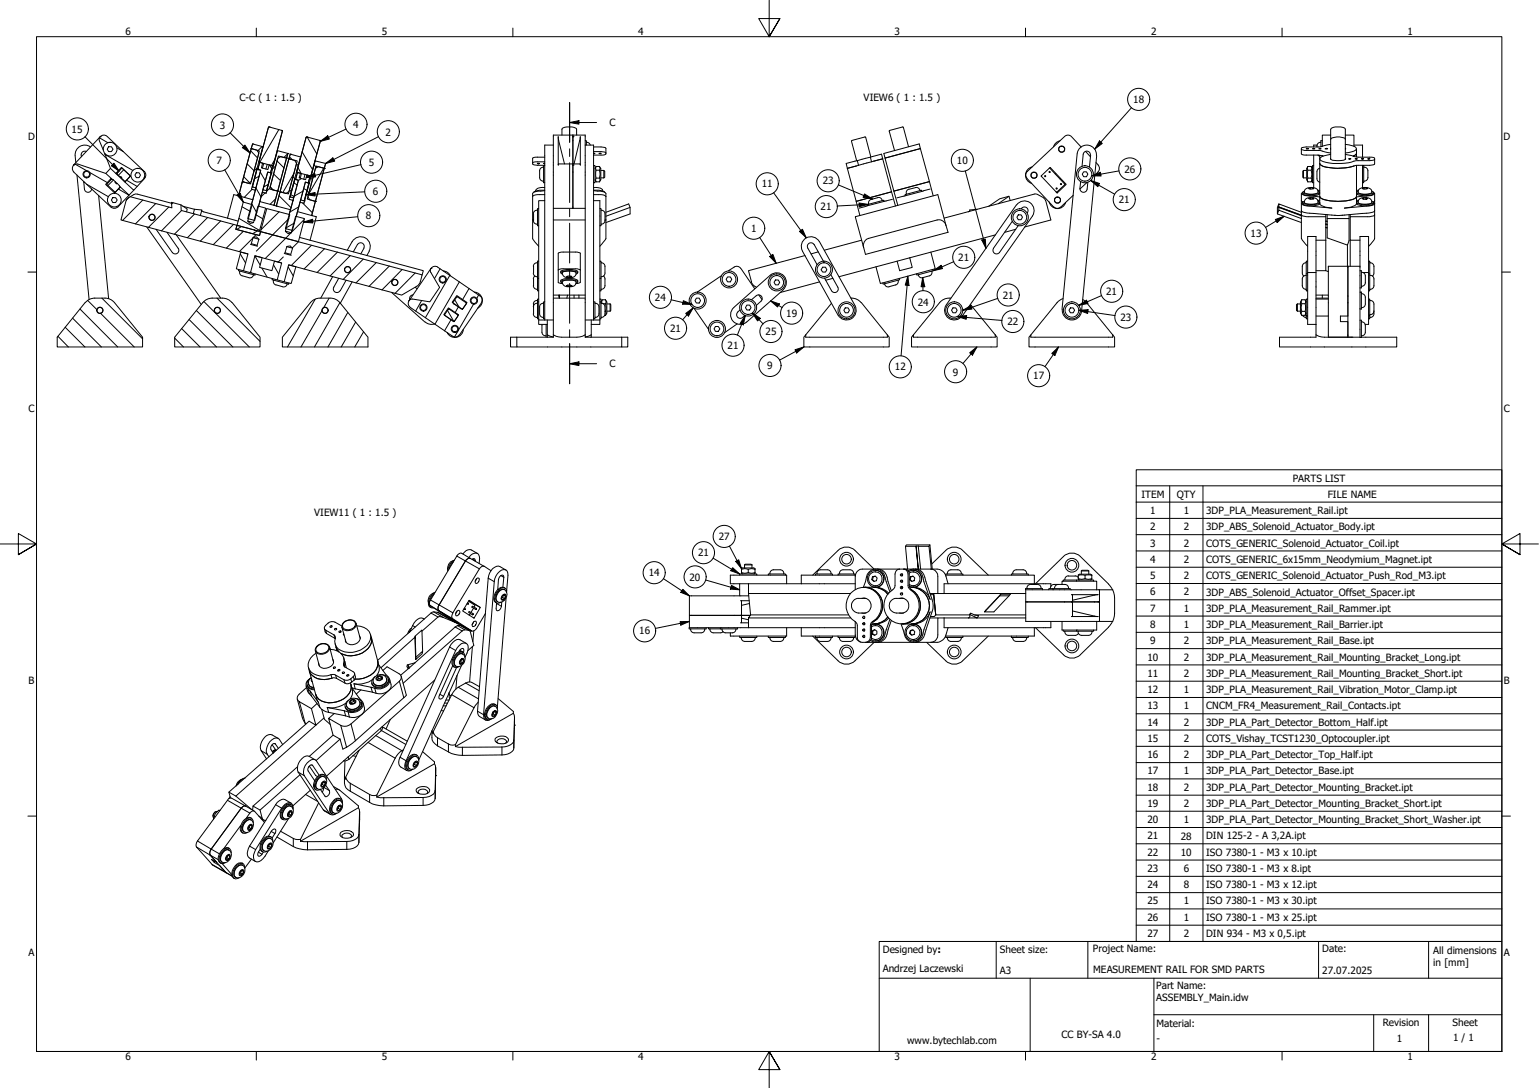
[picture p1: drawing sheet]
<svg xmlns="http://www.w3.org/2000/svg" width="420mm" height="297mm" viewBox="0 0 420 297" stroke-linecap="round" stroke-linejoin="round" font-family="sans-serif">
<defs><g id="words">
<g font-size="2.7">
<text x="34.2" y="9.6">6</text>
<text x="104.3" y="9.6">5</text>
<text x="174.2" y="9.6">4</text>
<text x="244.2" y="9.6">3</text>
<text x="314.3" y="9.6">2</text>
<text x="384.2" y="9.6">1</text>
<text x="65.4" y="27.5">C-C ( 1 : 1.5 )</text>
<text x="235.8" y="27.6">VIEW6 ( 1 : 1.5 )</text>
<text x="309.4" y="28.1">18</text>
<text x="60" y="35.1">3</text>
<text x="96.5" y="35">4</text>
<text x="166.4" y="34.5">C</text>
<text x="7.7" y="38.1">D</text>
<text x="19.6" y="36.2">15</text>
<text x="105.3" y="37">2</text>
<text x="410.5" y="38.1">D</text>
<text x="59.1" y="44.8">7</text>
<text x="100.7" y="45.3">5</text>
<text x="261.2" y="44.8">10</text>
<text x="307" y="47.2">26</text>
<text x="101.8" y="53.2">6</text>
<text x="208" y="51.2">11</text>
<text x="224.6" y="50.3">23</text>
<text x="99.9" y="59.9">8</text>
<text x="224" y="57.4">21</text>
<text x="305.4" y="55.5">21</text>
<text x="205" y="63.3">1</text>
<text x="341.4" y="64.6">13</text>
<text x="261.6" y="71.3">21</text>
<text x="178.8" y="82.2">24</text>
<text x="250.6" y="83.4">24</text>
<text x="273.7" y="81.5">21</text>
<text x="302" y="80.6">21</text>
<text x="214.6" y="86.5">19</text>
<text x="275" y="88.8">22</text>
<text x="305.9" y="87.6">23</text>
<text x="182.9" y="90.6">21</text>
<text x="198.6" y="95.3">21</text>
<text x="209" y="91.6">25</text>
<text x="166.4" y="100.3">C</text>
<text x="209.4" y="100.8">9</text>
<text x="244.3" y="101.1">12</text>
<text x="260.2" y="102.5">9</text>
<text x="282.1" y="103.6">17</text>
<text x="7.7" y="112.4">C</text>
<text x="410.6" y="112.4">C</text>
<text x="352.9" y="131.5">PARTS LIST</text>
<text x="311.7" y="135.9">ITEM</text>
<text x="321.3" y="135.9">QTY</text>
<text x="362.5" y="135.9">FILE NAME</text>
<text x="85.8" y="140.8">VIEW11 ( 1 : 1.5 )</text>
<text x="314" y="140.3">1</text>
<text x="323.2" y="140.3">1</text>
<text x="329.3" y="140.4">3DP_PLA_Measurement_Rail.ipt</text>
<text x="196.2" y="147.4">27</text>
<text x="314" y="144.8">2</text>
<text x="314" y="149.2">3</text>
<text x="323.2" y="144.8">2</text>
<text x="323.2" y="149.2">2</text>
<text x="329.3" y="144.8">3DP_ABS_Solenoid_Actuator_Body.ipt</text>
<text x="329.3" y="149.3">COTS_GENERIC_Solenoid_Actuator_Coil.ipt</text>
<text x="190.6" y="151.9">21</text>
<text x="314" y="153.7">4</text>
<text x="323.2" y="153.7">2</text>
<text x="329.3" y="153.7">COTS_GENERIC_6x15mm_Neodymium_Magnet.ipt</text>
<text x="177.1" y="157.3">14</text>
<text x="188.3" y="158.5">20</text>
<text x="314" y="158.1">5</text>
<text x="323.2" y="158.1">2</text>
<text x="329.3" y="158.2">COTS_GENERIC_Solenoid_Actuator_Push_Rod_M3.ipt</text>
<text x="314" y="162.5">6</text>
<text x="314" y="167">7</text>
<text x="323.2" y="162.5">2</text>
<text x="323.2" y="167">1</text>
<text x="329.3" y="162.6">3DP_ABS_Solenoid_Actuator_Offset_Spacer.ipt</text>
<text x="329.3" y="167.1">3DP_PLA_Measurement_Rail_Rammer.ipt</text>
<text x="174.5" y="173.2">16</text>
<text x="314" y="171.4">8</text>
<text x="323.2" y="171.4">1</text>
<text x="329.3" y="171.5">3DP_PLA_Measurement_Rail_Barrier.ipt</text>
<text x="314" y="175.9">9</text>
<text x="323.2" y="175.9">2</text>
<text x="329.3" y="175.9">3DP_PLA_Measurement_Rail_Base.ipt</text>
<text x="313.3" y="180.3">10</text>
<text x="313.3" y="184.8">11</text>
<text x="323.2" y="180.3">2</text>
<text x="323.2" y="184.8">2</text>
<text x="329.3" y="180.3">3DP_PLA_Measurement_Rail_Mounting_Bracket_Long.ipt</text>
<text x="329.3" y="184.8">3DP_PLA_Measurement_Rail_Mounting_Bracket_Short.ipt</text>
<text x="7.8" y="186.7">B</text>
<text x="313.3" y="189.2">12</text>
<text x="323.2" y="189.2">1</text>
<text x="329.3" y="189.2">3DP_PLA_Measurement_Rail_Vibration_Motor_Clamp.ipt</text>
<text x="410.6" y="186.7">B</text>
<text x="313.3" y="193.7">13</text>
<text x="323.2" y="193.7">1</text>
<text x="329.3" y="193.7">CNCM_FR4_Measurement_Rail_Contacts.ipt</text>
<text x="313.3" y="198.1">14</text>
<text x="313.3" y="202.6">15</text>
<text x="323.2" y="198.1">2</text>
<text x="323.2" y="202.6">2</text>
<text x="329.3" y="198.1">3DP_PLA_Part_Detector_Bottom_Half.ipt</text>
<text x="329.3" y="202.6">COTS_Vishay_TCST1230_Optocoupler.ipt</text>
<text x="313.3" y="207">16</text>
<text x="323.2" y="207">2</text>
<text x="329.3" y="207">3DP_PLA_Part_Detector_Top_Half.ipt</text>
<text x="313.3" y="211.4">17</text>
<text x="313.3" y="215.9">18</text>
<text x="323.2" y="211.4">1</text>
<text x="323.2" y="215.9">2</text>
<text x="329.3" y="211.4">3DP_PLA_Part_Detector_Base.ipt</text>
<text x="329.3" y="215.9">3DP_PLA_Part_Detector_Mounting_Bracket.ipt</text>
<text x="313.3" y="220.3">19</text>
<text x="323.2" y="220.3">2</text>
<text x="329.3" y="220.3">3DP_PLA_Part_Detector_Mounting_Bracket_Short.ipt</text>
<text x="313.3" y="224.8">20</text>
<text x="323.2" y="224.7">1</text>
<text x="329.3" y="224.8">3DP_PLA_Part_Detector_Mounting_Bracket_Short_Washer.ipt</text>
<text x="313.3" y="229.2">21</text>
<text x="313.3" y="233.6">22</text>
<text x="322.4" y="229.2">28</text>
<text x="322.4" y="233.6">10</text>
<text x="329.3" y="229.2">DIN 125-2 - A 3,2A.ipt</text>
<text x="329.3" y="233.6">ISO 7380-1 - M3 x 10.ipt</text>
<text x="313.3" y="238">23</text>
<text x="323.2" y="238">6</text>
<text x="329.3" y="238">ISO 7380-1 - M3 x 8.ipt</text>
<text x="313.3" y="242.5">24</text>
<text x="323.2" y="242.5">8</text>
<text x="329.3" y="242.5">ISO 7380-1 - M3 x 12.ipt</text>
<text x="313.3" y="246.9">25</text>
<text x="313.3" y="251.4">26</text>
<text x="323.2" y="246.9">1</text>
<text x="323.2" y="251.4">1</text>
<text x="329.3" y="246.9">ISO 7380-1 - M3 x 30.ipt</text>
<text x="329.3" y="251.4">ISO 7380-1 - M3 x 25.ipt</text>
<text x="313.3" y="255.8">27</text>
<text x="323.2" y="255.8">2</text>
<text x="329.3" y="255.8">DIN 934 - M3 x 0,5.ipt</text>
<text x="7.7" y="260.9">A</text>
<text x="241" y="260.1">Designed by:</text>
<text x="273" y="260.1">Sheet size:</text>
<text x="298.4" y="260">Project Name:</text>
<text x="361" y="260">Date:</text>
<text x="391.3" y="260.5">All dimensions</text>
<text x="391.3" y="263.8">in [mm]</text>
<text x="410.6" y="260.9">A</text>
<text x="241" y="265.5">Andrzej Laczewski</text>
<text x="273" y="266">A3</text>
<text x="298.4" y="265.7">MEASUREMENT RAIL FOR SMD PARTS</text>
<text x="361" y="266">27.07.2025</text>
<text x="315.7" y="270.1">Part Name:</text>
<text x="315.7" y="273.4">ASSEMBLY_Main.idw</text>
<text x="315.7" y="280.3">Material:</text>
<text x="377.5" y="280">Revision</text>
<text x="396.6" y="280.1">Sheet</text>
<text x="247.6" y="285.1">www.bytechlab.com</text>
<text x="289.8" y="283.5">CC BY-SA 4.0</text>
<text x="315.7" y="284.6">-</text>
<text x="381.4" y="284.6">1</text>
<text x="396.7" y="284.3">1 / 1</text>
<text x="34.2" y="289.4">6</text>
<text x="104.3" y="289.4">5</text>
<text x="174.2" y="289.4">4</text>
<text x="244.2" y="289.4">3</text>
<text x="314.3" y="289.4">2</text>
<text x="384.2" y="289.4">1</text>
</g>
</g></defs>
<!-- layer: Hatch (ISO) -->
<g fill="none" stroke="#000" stroke-width=".27">
<path d="M27.2 37.6l2.3 1.4M71.6 40l-1.3 1.3M76.1 35.4l-5.2 8.9M83.9 37.5l2.6 4.5M20.5 44.8l3.1 1.8M23.6 50.3l6 3.4M24.5 47.1l4.8 2.7M28.6 42.1l7.7 4.4M31 49.1l-1.5 1.6M31.9 40.4l1.8 1M32.3 51.6l2.9 1.7M32.8 55.5l.2 .2"/>
<path d="M33.8 46.3l-1.5 1.6M34.5 49.2l3 1.7M35.3 53.8l-.8 .8M39 54.6l-5.5 5.6M39.4 48.4l.2 .1M42.5 55.5l-5.5 5.6M46.1 56.5l-5.6 5.6M47.2 55.4l-.3 .3M49.6 57.5l-5.5 5.5M53.1 58.4l-5.5 5.5M56.7 59.4l-5.5 5.5M65.2 59.6l5.7 3.3"/>
<path d="M66 56.4l2.3 1.3M66.4 49.6l-.4 .4M66.5 48.2l1.9 2M67.5 44.8l1.8 1.8M68.5 41.2l1.8 1.9M68.7 55.6l1.4 2.5M68.8 51.7l-2.1 2.2M69.8 58.6l2 1.1M69.8 51.3l1.4 2.4M70.2 45.9l-.9 .8M70.5 46l.2 .3M70.7 48.1l-1.2 .7"/>
<path d="M71.1 47l1.4 2.4M72.4 52.6l-1.2 1.2M73.2 50.3l-1.2 .7M73.6 45.1l.6 .9M73.7 51l.9 .9M73.9 51.2l-1.1 1M74.7 47.5l1.9 1.8M75 43.6l-.9 1.6M75.2 54.3l-1.5 1.5M75.3 45.3l-.9 .8M75.6 43.9l1.9 1.9M76.2 53.5l3.2 3.2"/>
<path d="M76.2 57.8l-5 4.9M78.5 42l-1 1M78.9 59.7l-8.9 8.9M79.1 51.8l.4 .5M79.1 42.8l.7 .8M79.4 53.1l.9 .5M79.9 48.2l.6 .6M80.2 50l1 .5M80.3 47.3l-3.1 5.3M80.9 44.7l.5 .5M81.3 45.8l.9 1.6M81.5 56.5l-2.4 1.4"/>
<path d="M82.3 48.8l-.8 .5M82.5 41.5l2.8 4.8M82.6 55.4l2.7 2.7M82.7 52.2l-2.4 1.4M82.9 51.5l.9 .5M83.1 59.9l-3.6 3.6M83.9 52.1l.4 .5M83.9 47.8l-.1 .1M84.8 48.6l.5 .5M85.8 45.1l.7 .7M88.4 45.9l-4.1 7.1M60.3 60.3l-5.6 5.5"/>
<path d="M63.8 61.3l-5.6 5.5M65.6 69.3l1.5 2.5M66 61.8l-1.4 .9M66.4 63.2l-4.6 4.5M68.5 74.2l.1 .3M69 65l-3.7 3.7M69.6 69.9l1.4 2.4M69.9 64.1l-.7 .7M70.3 63l-1.3 .8M71.5 73.2l1.4 2.4M74.7 72.3l1.4 2.5M77.3 70.2l-1.4 1.4"/>
<path d="M78.7 72.9l1.4 2.5M79.4 63.5l-7 7.1M80.4 60.9l-2.4 1.4M81.5 66l-1.7 1.7M85 67l-5.5 5.5M88.6 67.9l-5.6 5.6M92.1 68.8l-5.5 5.6M95.6 69.8l-5.5 5.6M99.2 70.7l-5.5 5.6M102.7 71.7l-5.5 5.6M106.3 72.6l-5.6 5.6M109.8 73.6l-5.5 5.6"/>
<path d="M113.3 74.5l-5.5 5.6M120.1 73.4l-1.5 2.7M122.8 75.2l-6.7 11.5M125.4 76.9l-6.7 11.6M128.1 78.7l-1.8 3.1M15.8 91.8l2.9 2.9M17.8 89.3l5.4 5.4M19.8 86.9l7.9 7.8M21.8 84.4l10.3 10.3M23.9 82l2.6 2.6M27.4 85.5l9.2 9.2M27.8 81.4l11.1 11.1"/>
<path d="M47.7 92.3l2.4 2.4M49.6 89.7l5 5M51.6 87.2l7.5 7.5M53.6 84.8l10 9.9M55.7 82.3l12.4 12.4M59.2 81.4l11.8 11.8M86 81.7l-7.5 13M87.9 84.8l-5.7 9.9M89.9 81.4l-1.6 2.7M92.8 82.7l-6.9 12M94.9 85.3l-5.4 9.4M97.1 87.9l-3.9 6.8"/>
<path d="M99.3 90.6l-2.5 4.1M115.1 82l-1.6 2.9M122.2 84.8l1.7 2.9M123.1 87.3l-1.8 3M124.1 81.8l1.3 2.2M125.2 83.7l-.9 1.6M129.3 83l-5.2 9M130.7 80.5l-.5 1"/>
</g>
<!-- layer: Visible (ISO) -->
<g fill="none" stroke="#000" stroke-width=".27">
<path d="M27.1 38.4l1.1 2.5M27.3 37.3l-.2 .5v.6M27.4 37.3h.1M27.4 37.3l-7.3 7.8M29.2 37.2a1.3 1.3 0 0 0-1.8 .1M29.3 37.3l10.1 9.5M69 39.3l2.8 .8-3.2 11.6 1.1 .2-.7 2.6-3.8-1 1-3.9 1.6 .4 .8-.4 2.1-7.8-.5-.8-1.6-.4zM69 39.3h.1M69 39.3l-.4 1.3M73.3 34.8l-2.6 9.3 .2 .2M73.5 34.7l-.2 .1M73.5 34.7h.1"/>
<path d="M73.5 34.7l3.5 .9M77 35.6l.1 .2-2.5 9.3-.2 .2M77 35.6h.1M83.6 37.5l-2.6 9.3M83.8 37.4l-.2 .1M83.8 37.4h.1M83.8 37.4l3.5 .9M87.3 38.3l.1 .3M87.3 38.3h.1M87.3 38.3l.1 .2M87.4 38.6l-2.5 9.3-.2 .1M151.1 39.6h-2.4v47.8"/>
<path d="M153.4 36.9v-1.6a2.9 2.9 0 0 1 2.7-.6l1.3 .4v1.8M156.4 37.3h.1M156.4 38.4v6.4h1.9l.1 .3v-7.8l-1.7 7.5M156.4 36.9v20M159.8 38.4h.3v1.2M159.8 39.6h2.3v47.8M160.1 38.8h.1a.98 .98 0 0 1 .9 .8M289.4 38.5a2.32 2.32 0 0 0-1.8 1.6M290.6 37.3l-10.2 9.5a1.3 1.3 0 0 0 0 1.9l7.3 7.8M290.7 37.2a1.3 1.3 0 0 1 1.8 .1M292.5 37.3l2.6 2.8M359.5 39.8v.3"/>
<path d="M359.6 39.6h-1v.5M360.6 38.8h-.1a.98 .98 0 0 0-1 1M361 39.9l-.7 .2h-3.7l-1.2 .2-.1 1.7 .8 .3h3.8l1.3 .3M361 38.4h-.4v1.7M363.3 39.4l-2.3 .5M363.3 38a3.6 3.6 0 0 1 3-.5l.8 .2 .2 .3M363.3 36.9h-2.3v3M367.3 39.4l.9 .1a2.79 2.79 0 0 1 2.1 .9v.4a3.5 3.5 0 0 1-3 1M367.3 36.9h2.3v3M369.6 39.6h2.4v3.3M20.1 45.1h.1M20.1 45.1a1.3 1.3 0 0 0 .1 1.8l10.1 9.7"/>
<path d="M21 47.8l3.3 34M21.1 44.8h-.5l-.5 .3M21.1 44.8l7.8 2.6 1.5 1.3-1.6 1.6 2.5 2.4 1.5-1.7 2.4 2.3-3 3.2M22.9 49.5l.2 2.1a.98 .98 0 0 0 1 .9 .98 .98 0 0 0 .9-.9M22.9 49.8h.3M23.5 41.3a1.04 1.04 0 0 0-1.1 .3 1.04 1.04 0 0 0-.2 1.2M24.7 40.1a2.64 2.64 0 0 0-2.9-.1 2.64 2.64 0 0 0-1.3 2.5l.2 1.9M26.9 53.3l2.8 28.2M28.6 41.9l1.6 4.1 1.4 1.4 1.5-1.7 2.5 2.4-1.5 1.6 2.4 2.2 3-3.2M29.2 50.2v.3M29.3 50.5l2 1.9h.3M29.7 40.1h.7l.5 .7-.5 .6h-.7l-.4-.6z"/>
<path d="M30.2 46l-1.3 1.4M30.2 49.1l.5-.1 .8 .6M30.4 48.7l.2 .2M30.5 48.8l-1.2 1.4M30.8 54h.8l.4 .6-.4 .7h-.8l-.4-.7zM31.5 49.6l-.1 .2 .4 .4 .2-.1 .6 .6 .1 .4-1.1 1.3M31.5 49.6l.5 .5M31.6 47.4l2.5 2.3M32.1 47.1l.1 .6M32.2 56.5a1.3 1.3 0 0 1-1.9 0M32.2 47.7l.7 .7 .1-.2 .3 .3-.2 .1 .7 .7M32.7 50.9l.1 .1"/>
<path d="M32.9 48.4l.2 .2M33.1 46l-1.4 1.5M33.5 46h-.4M33.5 46l2 1.9v.3M34.4 54.8l-1.4 5.3 34.7 9.2M34.5 54.8l.6-.8 .5-.3 11.3 3.1-.1-1.6 2.6 .7 .1 1.6 15.2 4-.3 1.1 6.5 1.7 .2-1.1 44.2 11.8-.6 1.9-.6 1-4.4 2.7-30.9-8.3M35.5 48.2l-1 1.1h-.7M35.6 53.7l1.4-.8 .5 .1 9.3 2.5M36.5 51.9l-1.3 1.4M37.2 47.2h.8l.4 .6-.4 .7h-.8l-.4-.7zM39.4 46.8a1.3 1.3 0 0 1 .1 1.9M49.4 55.9l1.7 1.2-.2 .7"/>
<path d="M49.9 56.3l3.2 .8M53.1 57.1l2 .2-.3 1.6M53.1 57.1l-.3 1.2M55.1 57.5l.5 .3 6.5 1.7M62.1 59.5l2.9 .9M65.2 53.5h.1M65.2 53.5l-1.4-.4-1.7 6.4M66.2 49.6h.1M66.2 49.6l-1 3.9M66.4 55.2l2.4 .7-1.2 4.5 1.6 .4 1.2-4.6 2.1 .6-1.7 6.4-6.1-1.7zM68.6 40.6h.1M68.6 40.6l2.2 .6-2.4 9-2.2-.6z"/>
<path d="M68.6 40.6l-2.4 9M68.9 51h.1M69 54.5l-.4 1.3M69.8 51.3l-.1 .6M70.2 46.2l1 .3-1.4 4.8-.9-.3zM70.2 46.2h.1M70.2 46.2l-1.3 4.8M70.7 44.1l.2 .2M70.9 44.3h.1M70.9 44.5l.2-.1 .6 .2-.3 1.2 1.8 .5 .3-1.3 .9 .4M70.9 44.5l-.5 1.8 .8 .2-3.6 13.2 1.9 .5 3.6-13.2 .8 .2 .5-1.8M70.9 44.3l3.5 1"/>
<path d="M70.9 44.5l-.5 1.8M70.9 55l-.3 1.3M71.8 40.1h.1M71.8 51.8l-.2 .6M72 44.6l-.4 1.3M72.8 52.1h.1M72.8 56.9l6.3 1.7-1.2 4.5 1.6 .4 1.2-4.5 2.4 .7-1.6 6.3-10.4-2.8zM73 44.9l-.4 1.3M73.1 47l.9 .2-1.2 4.9-1-.3zM74 47.2h.1M74 47.2l-1.2 4.9M74.4 45.4l-.5 1.8"/>
<path d="M74.4 45.3h.1M74.8 56.1h.1M74.8 56.1l.6 .1M75.4 56.2h.1M75.7 41.1h.1M75.8 41.1l2.8 .8-.4 1.3-1.6-.4-.8 .4-2 7.8 .4 .7 1.6 .5-1 3.9-3.9-1.1 .7-2.6 1 .4zM75.8 52.2h.1M75.8 52.2l-1 3.9M76 42.6l2.2 .6-2.4 9-2.2-.6zM76.5 52.4h.1M76.5 52.4l-1.1 3.8M78.2 43.2h.1"/>
<path d="M78.2 43.2l-2.4 9M78.6 41.9h.1M78.6 41.9l-.4 1.3M78.9 43.4h.1M78.9 43.4l2.3 .5-2.5 9-2.2-.5zM78.9 43.4l-2.4 9M79.2 53.8h.1M79.2 42.1l2.8 .7-3.1 11.6 1.1 .3-.7 2.6-3.9-1.1 1.1-3.8 1.5 .4 .9-.5 2.1-7.7-.5-.8-1.6-.4zM79.2 42.1h.1M79.2 42.1l-.3 1.3M79.3 57.3l-.4 1.2M80.1 54l-.1 .7"/>
<path d="M80.5 48.9l1 .3-1.3 4.8-1-.2zM80.5 48.9h.1M80.5 48.9l-1.3 4.9M81 46.8l.2 .3M81 46.8l.1 .2M81.2 47.1h.1M81.2 47.2l-.5 1.8 .8 .2-3.6 13.2 1.9 .5 3.6-13.2 .7 .3 .5-1.8M81.2 47.1l3.5 .9M81.2 47.2l-.5 1.8M81.2 57.8l-.3 1.3M81.3 47.1l-.1 .1M81.3 47.1l.7 .2-.3 1.3 1.7 .5 .4-1.3 .8 .4"/>
<path d="M81.4 47.1l-.2 .1M82 42.8h.1M82.1 54.6l-.2 .6M82.3 47.4l-.3 1.3M83.1 54.8h.1M83.2 47.6l-.3 1.3M83.4 49.7l.9 .3-1.2 4.8-1-.2zM84.3 50h.1M84.3 50l-1.2 4.8M84.6 48.2l-.5 1.8M84.7 48h.1M84.9 47.9l-.2 .1"/>
<path d="M85.1 58.9h.1M85.1 58.9l1.3 .3-1.8 6.4M86 43.9h.1M86 43.9l2.9 .7-.4 1.4-1.6-.5-.8 .5-2 7.7 .4 .8 1.6 .5-1 3.9-3.9-1.1 .7-2.6 1.1 .3zM86.1 55h.1M86.1 55l-1 3.9M86.3 45.3l2.2 .7-2.4 9-2.2-.7zM88.5 46h.1M88.5 46l-2.4 9M88.9 44.6h.1M88.9 44.6l-.4 1.4M145.7 58.4v1.8"/>
<path d="M146.7 44.6h.6zM146.7 57.4h-.1a.98 .98 0 0 0-1 1M147.1 56.9h-.4v4.7h.4M147.3 48.5a.98 .98 0 0 0 1 1M148.3 49.5h.1M148.3 45.6h.1M148.3 45.6a.98 .98 0 0 0-1 1v1.9M148.7 45.2h-.3v4.7h.3M148.7 51.9h-1.4l-1.1 .3-.5 .3M148.7 51.2h-1.2a1.42 1.42 0 0 0-1.3 1M148.7 53.1l-2.5 .1-.8 .4M148.7 52.1l-1.8 .1a1.54 1.54 0 0 0-1.5 .6v12.3l1.7 2.1"/>
<path d="M148.7 42.9h-2.5l-.8 .3 .1 1.7 1.2 .2h2M148.7 44.2h-2.5l-.8 .3M148.7 44.6h-.3l.3 .2M148.7 54.8h-1.6v32.6h1.6M151.1 56.9h8.7M154.1 44.8l-1.7-7.5v7.8l.1-.3h3.9M156.4 45.1h.1M162.1 45.2h.3v4.7h-.3M162.1 51.9h1.4l1.6 .6M162.1 51.2h1.2a1.26 1.26 0 0 1 1.3 1M162.1 52.1l2.4 .2 .9 .5v12.3l-1.6 2.1M162.1 53.1l2.5 .1 .8 .4"/>
<path d="M162.1 41.4h2l.9 .1 .4 .3M162.1 40.1h2l1.2 .2 .1 .2-.1 1.6-.7 .2h-2.5M162.1 41.8l.3 .1-.3 .1M162.1 54.8h1.7v32.6M162.4 49.1l.4 .5M162.8 45.5v4.1M162.8 48.6h.8M162.8 46.5h.8M162.8 49.6h.8M162.8 45.5l-.4 .5M162.8 45.5h.8M163.5 41.9h.6z"/>
<path d="M163.6 45.5l.2 .5a1.56 1.56 0 0 0 0 1.5 1.56 1.56 0 0 0 0 1.6l-.2 .5M163.6 45.5l.4 .5v3.1l-.4 .5M163.8 56.9h.3v4.7h-.3M164 48.6h.8M164 46.5h.8M164.1 57.4h.1M164.2 57.4a.98 .98 0 0 1 1 1M164.8 46.5l.3 .3v1.6l-.3 .2M164.8 46.5v2.1M165.2 58.4v1.8M165.4 58l6.2-2.3 .4 .9v1.8l-6.6 2.4M172 56.6l-6.6 2.4"/>
<path d="M234.1 43.9l-3.1 .7 .3 1.4M234.4 45.1l-3.1 .9M237.6 42.9l.3 1.3-3.5 .9M237.7 42.8l-1.4-5.3-.2-.1-3.6 1 1.4 5.5M237.8 54.4a.99 .99 0 0 0-.6 1.3M239.6 53.9a.98 .98 0 0 1 1.2 .7M239.6 54l-1.8 .5M240.8 54.7l.1 .1M241 43.4l-.3-1.3-5.4 1.4-1.2 .4 .3 1.2M241 43.4l2.4 9-9.7 2.6-2.4-9M241 43.4l-3.1 .8M241.3 41.9l9.7-2.6 .3 1.3-9.7 2.6z"/>
<path d="M241.4 55l-.1-.3-4.5 1.2 .1 .3M241.6 43.2l9.7-2.6 2.4 9-9.7 2.6zM243.6 54.4l-9 2.4M244.5 56.2l-1.1-3.8-9.7 2.6 1.1 3.9M247.5 52.9v.1M248 40.1l-1.4-5.4-3.7 .9-.1 .2 1.4 5.3M248.1 51.6a.98 .98 0 0 0-.7 1.3M249.9 51.2a.98 .98 0 0 1 1.2 .7M249.9 51.2l-1.7 .5M251.1 51.9v.1M251.7 52.2l-.1-.3-4.5 1.2v.4M253.9 51.6l-9 2.4"/>
<path d="M254.8 53.5l-1.1-3.9-9.7 2.6 1.1 3.9M266.8 57.1l-2.1 .2 .1 .2-.4 .3M275.5 53.6l-3 2M275.8 54.7l-.3-1.1-2.6 .7-3 2M277.5 55.9l-19.1 27.3M277.5 56a2.64 2.64 0 0 1 3.7-.7 2.64 2.64 0 0 1 .6 3.7M278 58.7h.8l.3 .6-.3 .7h-.8l-.4-.7zM278.9 56.9a.98 .98 0 0 1 1.4-.2 .98 .98 0 0 1 .2 1.4M278.9 56.9l-.1 .1M280.5 58l-.1 .2M281.8 45.6a2.32 2.32 0 0 0-1.8 2.2 2.32 2.32 0 0 0 1.7 2.3M281.9 59l-19.2 27.3"/>
<path d="M282.3 53l-24.6 6.5M282.3 53l1 .1M283.3 53.1l1.6 .9M284.2 48.1l2.5-2.4 4.4 4.6-2.5 2.4zM284.4 47.9l-.1 .3M284.8 54l.7 .8M285.5 54.8l1.4 5.3-7.1 1.9M286.4 46h.3M286.4 55.1a2.32 2.32 0 0 0 2.2 1.8 2.32 2.32 0 0 0 2.3-1.6M286.7 46l3.9 4.2M287.7 56.5a1.3 1.3 0 0 0 1.8 0M288.2 47.4l-.1 .1"/>
<path d="M288.3 52.4h.3M289.5 48.7l-.1 .1M290.6 50.2v.3l-2 1.9M293 53.3l-3.4 3.3M294.1 42l-4.2 42.4M294.1 42a2.64 2.64 0 0 1 2.9-2.4 2.64 2.64 0 0 1 2.3 2.9M295 49.6l-.2 1.8a.98 .98 0 0 0 .9 1.1 .98 .98 0 0 0 1.1-.9l.2-1.8M295.8 46.9h.8l.4 .6-.4 .7h-.8l-.3-.7zM296.4 41.3l1.3 1.5M296.7 49.8l-1.9 1.8M297.7 42.3a.98 .98 0 0 0-.9-1 .98 .98 0 0 0-1.1 .9l-.3 3.2M297.8 42.3l-.4 3.3"/>
<path d="M299.2 44.4l.6 .7M299.4 42.5l-4.1 42.5a2.64 2.64 0 0 1-2.9 2.3 2.64 2.64 0 0 1-2.4-2.8M299.8 45.1a1.3 1.3 0 0 1 0 1.8l-.9 .9M348.7 58.4l6.6 2.4M349.1 56.5v.1M349.1 56.5l6.2 2.3M349.1 56.5h.1M349.1 56.5v-.8l6.2 2.3M349.1 55.7l-.4 .9v1.8l.4-1M349.1 56.5l6.2 2.2M355.3 58.7l.4 .3 1 .2h5.2M355.3 52.8v12.3l1.7 2.1"/>
<path d="M355.3 57.5l.4 .4 1.1 .3 8.5 .7 8.5-.7a1.54 1.54 0 0 0 1.5-.7M355.3 40.8l.8 .3h4.2l3 .7M355.3 54.8l.4 .3M355.3 58.9l-6.2-2.3v.8l6.2 2.3M355.7 55.3v.3a5 5 0 0 0 4.6 0M355.7 55.2l-.4 .4 .9 .5 7.4 .7-1.7-.2a2 2 0 0 1-1.6-1M355.9 46.5l-.2 .3v1.6l.2 .2M355.9 46.5v2.1M355.9 48.6h.8M355.9 46.5h.8M356.1 54.9l-.4 .4a4.9 4.9 0 0 0 4.5 .2l.1-.2-.4-.4M356.1 52.2l-.4 .3a4 4 0 0 0 3.6 .5l1-.5-.4-.3"/>
<path d="M356.3 54.5a2.76 2.76 0 0 1 3.4 0l.2 .8a4 4 0 0 1-3.8 0zM356.3 51.7a2.56 2.56 0 0 1 3.5 .3l.1 .5a3.6 3.6 0 0 1-3.8 0zM356.6 40.6h.7zM357.1 45.5v4.1M357.1 45.5h.8l.4 .5M357.1 48.6h.8M357.1 45.5l-.4 .5v3.1l.4 .5M357.1 46.5h.8M357.1 49.6h.8M357.3 54.2l1.2-.1 .2 .2h-1.3zM357.3 51.4l.5-.2 .9 .3-1.3 .1zM357.8 51.2v.4"/>
<path d="M357.8 54v.4M357.9 45.5l.2 .5a1.56 1.56 0 0 0 0 1.5 1.56 1.56 0 0 0 0 1.6l-.2 .5M358.3 40.6h.7zM358.3 49.1l-.4 .5M358.5 51.3v.2M358.5 54.1v.2M358.6 45.2h-.3v4.7h.3M358.6 42.3v8.9M359.5 48.8a.98 .98 0 0 0 .8 .9M359.8 42.4l.5 .2M360 40.6h.7zM360.3 52.8a4 4 0 0 1-3.7 .5l-.8-.3-.1-.5-.3 .2 .1 .4 .7 .3 4.1 .4"/>
<path d="M360.3 53.6a2.11 2.11 0 0 0 1.9 1.1 14.8 14.8 0 0 0 7.6-.5l.5-.6M360.3 42.4v13.2M360.3 54.7h-.5M360.3 51.9l-.5 .1M360.3 45.9a.98 .98 0 0 0-.8 1v1.9M361.8 40.6h.7zM361.9 58.6v7M362.3 58.6v6.3l5.6 2 .4-1.2v-7.1M362.3 59.7h6M363.3 42.1l-1 .2a2.49 2.49 0 0 0-2 1 1.61 1.61 0 0 0 1.6 1 16 16 0 0 0 8.4-.4h3.7l.9-.2 .4-.2M363.3 43.2l-.1 .2a5 5 0 0 0 4.2 0l-.1-.2M363.3 40.4v.4"/>
<path d="M363.3 43.5v-8.2a3.7 3.7 0 0 1 3.9-.2l.1 8.4M364.3 58.8h.1M366.3 58.8h.1M367.3 42.1l3.5 .8h3.7l.8 .3v1.6l-.4 .2-4.6 .1a15.6 15.6 0 0 1-9.5 .1l-.5-.6M367.3 40.4v.4M368.2 43.4h.6zM368.6 58.6v.6M370 43.4h.6zM370.3 52.8a4 4 0 0 0 3.7 .5l.8-.3 .2-.5 .2 .2v.4l-.8 .3-4.1 .4M370.3 41.9l-.9 .7M370.3 40.6v2.2M370.3 45.1v10.5"/>
<path d="M370.3 54.7h.5M370.3 51.9l.5 .1M370.8 54.9l-.5 .4a4.9 4.9 0 0 0 4.5 .2l.2-.2-.5-.4M370.8 52.2l-.5 .3a4 4 0 0 0 3.7 .5l1-.5-.5-.3M371 51.7a2.56 2.56 0 0 1 3.5 .3v.5a3.6 3.6 0 0 1-3.7 0zM371.3 54.2a2.53 2.53 0 0 1 3.2 .6v.5a4 4 0 0 1-3.7 0v-.5zM371.7 43.4h.6zM371.9 51.4l.5-.2 1 .3-1.3 .1zM372 45.2h.3v4.7h-.3M372 45.1v6.1M372.2 54v.4M372.3 45.6h.2a.98 .98 0 0 1 .9 1v1.9"/>
<path d="M372.4 51.2v.4M373 54v.4l-1.1-.2 .3-.2 1.2 .2-.4 .2M373.2 51.3v.2M373.4 43.4h.6zM373.4 48.5a1 1 0 0 1-1.1 1M375 55.3v.3a5 5 0 0 1-4.6 .2l-.1-.2M375 55.2l.3 .4-.9 .5-7.4 .7 1.7-.2a2 2 0 0 0 1.6-1M375.3 58.7l-.4 .3-.9 .2h-5.4v6.4h2.7M375.3 52.8v12.3l-.3 .5-1.4 1.6M375.3 54.8l-.4 .3M40.1 62l14.8 21.1M42.6 62.6l4.4 6.3a.98 .98 0 0 0 1.4 .2 .98 .98 0 0 0 .3-1.3l-3.1-4.4"/>
<path d="M48.1 64.1l12.2 17.3M64.7 61.5l6.4 1.7-.2 1.1-6.5-1.7zM65.2 73.6l4.5 1.2-.1 .3-4.5-1.2zM65.2 73.6l-.7-.2 1.2-4.6 2 .5-1.2 4.6M65.5 74l-.1 .1a.98 .98 0 0 0 .7 1.2M67.6 60.4a.96 .96 0 0 0 1.6 .4M68.4 74.4l1.2-4.6 2 .5-.7 2.7 3.3 .9 .7-2.6 2 .5-1.2 4.6M68.4 66.7l1.9 .5M69.1 64.9l-.5 1.7 1.6 .4M69.1 64.9a1.01 1.01 0 0 1 1.6 .4M69.1 64.9l1.6 .4M69.2 75v.1"/>
<path d="M69.2 75.1a.98 .98 0 0 1-1.2 .7l-1.8-.5M69.5 62.8l.2 .1M69.6 69.8l7.3 2M69.7 74.8l4.7 1.3M70.7 65.3l-.5 1.7M71.1 62l.3 .1M74.4 76.1l4.5 1.2-.1 .3-4.5-1.2zM74.7 76.4a.93 .93 0 0 0 .6 1.4l1.9 .5M77.6 76.9l1.2-4.6 2 .5-1.3 4.6-.6-.1M77.6 69.2l1.9 .5M77.9 63.1a1.01 1.01 0 0 0 1.6 .4M78.3 67.4l-.5 1.7 1.6 .4 .5-1.8"/>
<path d="M78.3 67.4a1.04 1.04 0 0 1 1.6 .3M78.3 67.4l1.6 .3M78.4 77.5v.1M78.4 77.6a.98 .98 0 0 1-1.2 .7M81.8 64.8l2.8 .8M84.6 65.6l31 8.3-.3 1.1M90.8 75.6l-3.2 5.8M92.5 76l-1.4 2.4a.98 .98 0 0 0 .4 1.3 .98 .98 0 0 0 1.3-.3M94.5 76.5l-1.6 2.9M96.1 76.9l-3.2 5.9M96.1 66l-1.3 2.3M96.2 66a2.64 2.64 0 0 1 3.5-1 2.64 2.64 0 0 1 1.1 3.5"/>
<path d="M97.6 66.8a.98 .98 0 0 1 1.3-.4 .98 .98 0 0 1 .4 1.3M97.6 66.7l-1.1 2.1M99.4 67.7l-.9 1.6M100.8 68.6l-.7 1.2M106.9 79.9l9.1 8M113.3 78.4l.6 .5M117.6 74.3l2.4 4.2-2.7 3.9-4.7-.8-.5 .1-.4 .4M117.6 73.3l-.1 .5 .1 .6M117.7 73.3h.1M117.7 73.3l-6.1 8.8M119.5 72.9l11.6 7.9a1.3 1.3 0 0 1 .3 1.8M119.5 72.9a1.3 1.3 0 0 0-1.8 .4"/>
<path d="M121 74a2.32 2.32 0 0 1 2 1.3M129.5 79.7a2.32 2.32 0 0 1 2.2 1.9 2.32 2.32 0 0 1-1.3 2.6M145.4 60.1h.3M145.6 78a1 1 0 0 0 1.1 1M145.6 74.6a1 1 0 0 0 1.1 1M145.6 60.2a1 1 0 0 0 1.1 1M145.7 72.7v1.8M145.7 76.1v1.9M146 75.3l-.4 .9M146.7 71.7h-.1a.98 .98 0 0 0-1 1M146.7 76h.4M147.1 71.3h-.4v8.1h.4"/>
<path d="M151.1 60.1h8.7M152.4 73.7l.8-.3h4.4l.8 .3M153.1 76.9v-.3a4.9 4.9 0 0 1 4.5-.2l.1 .5M153.1 74.5v-.3a4.9 4.9 0 0 1 4.5-.2l.1 .5M153.5 76.9a4.2 4.2 0 0 1 3.8 0v.2a1.44 1.44 0 0 1-1.9 1.2 1.49 1.49 0 0 1-1.9-1.4zM153.5 74.5a4.2 4.2 0 0 1 3.8 0v.1a1.44 1.44 0 0 1-1.9 1.2 1.49 1.49 0 0 1-1.9-1.3zM153.5 77.3l-.4-.4a4.9 4.9 0 0 1 4.5-.1l.1 .1-.4 .4M153.5 74.9l-.4-.4a4.9 4.9 0 0 1 4.5-.2l.1 .2-.4 .4M153.5 77.4l-1.1-.3v-8l.8-.3h4.4l.8 .3v8l-1.2 .3M154.7 75.5l1.3-.1 .1 .2-1.2 .1zM154.9 75.4v.3M155 77.8l-.4 .2 .4 .2 1.2-.2-1.2-.2v.4"/>
<path d="M155.6 75.4v.3M155.8 77.8v.4M163.8 71.3h.3v4.7h-.3M164.1 76v3.4h-.3M164.1 79h.1M164.1 71.7h.1M164.1 75.6h.1M164.1 61.2h.1M164.2 71.7a.98 .98 0 0 1 1 1M164.7 75.3l.5 .9M165.2 76.1v1.9a.98 .98 0 0 1-1 1M165.2 60.1h.2"/>
<path d="M165.2 72.7v1.8M165.2 74.6a.98 .98 0 0 1-1 1M165.2 60.2a.98 .98 0 0 1-1 1M196.9 75.3l-6.5 4.4M198.6 75.6h.8l.4 .6-.4 .7h-.8l-.4-.7zM200.4 72.9a1.3 1.3 0 0 1 1.8 .4l3.9 5.6M200.4 72.9l-1.5 1M205.1 76.9l.6 1 .8 .5M210.3 75.1l-10 8.9a2.64 2.64 0 0 0-.2 3.7 2.64 2.64 0 0 0 3.7 .2M210.3 75.1a2.64 2.64 0 0 1 3.7 .3 2.64 2.64 0 0 1-.2 3.7M211.7 76.4h.8l.4 .7-.4 .7h-.8l-.4-.7zM213.9 79.1l-10.1 8.8"/>
<path d="M219.1 68.6l9.7 17.4a2.64 2.64 0 0 0 3.6 1 2.64 2.64 0 0 0 1-3.6M219.8 69.8l-15.5 4.1 .9 3M222.2 66.7l2.6 4.6M222.3 66.8a.98 .98 0 0 0-1.4-.4 .98 .98 0 0 0-.4 1.3l2.6 4.5M223.4 68.8l-2 .5M223.7 66a2.64 2.64 0 0 0-3.6-1 2.64 2.64 0 0 0-1 3.5M223.7 66l9.7 17.4M223.8 76.9l-10.8 3M224.6 72.9h.8l.3 .7-.3 .7h-.8l-.4-.7zM226.8 75l1.9 3.4a.98 .98 0 0 1-.4 1.3 .98 .98 0 0 1-1.3-.3l-1.9-3.5M227.4 76l-2 .5M235.2 65.6l-10.2 2.7"/>
<path d="M241.5 77.5a.99 .99 0 0 0 1.2 .8l1.8-.5M245.2 76.4v.2a.98 .98 0 0 1-.7 1.2M245.5 76.1l.1 .3-4.5 1.2-.1-.3M248.3 70.3l.7 2.7-3.4 .9-.7-2.6M250.7 75l.1 .1M250.7 75.1a.98 .98 0 0 0 1.2 .7l1.8-.5M254.1 68.8l1.2 4.6-13.7 3.7-1.3 .3-1.2-4.6M254.4 74v.1a.98 .98 0 0 1-.7 1.2M254.7 73.6l.1 .3-4.5 1.2-.1-.3M258.3 61.5a2.02 2.02 0 0 0-2.5-1.4l-18.6 5a2.03 2.03 0 0 0-1.4 2.4M258.3 61.5l-2.3-8.4-22.5 6.1 2.3 8.3M258.3 61.5l.5 1.9-22.5 6.1-.5-2"/>
<path d="M271.8 64.1l-42.8 11.5M276.4 60.4l-5.1 7.4a.98 .98 0 0 0 .2 1.3 .98 .98 0 0 0 1.4-.2l5.1-7.3M277.3 62.6l-3 .8M355.5 74.6l.5 .8M355.5 76.1v1.9a.98 .98 0 0 0 1 1M355.5 72.7v1.8M356.5 79h.1M356.5 75.2h.1M356.5 71.7h.1M356.5 71.7a.98 .98 0 0 0-1 1M356.5 75.2a.98 .98 0 0 0-1 1M356.6 74.7h.4"/>
<path d="M357 71.3h-.4v8.1h.4M357 74.4h2.3M359.3 65.6h2.6M361.9 65.6v8.3h-2.6M361.9 73.9l.7 .3M361.9 60.4h.4M361.9 62.1l.4 .1M361.9 61.2l.4 .2-.4-.1M361.9 61.1l.4 .2M367.9 66.9v5.8M368 72.7v19.4M368.6 65.6v7.1"/>
<path d="M371.3 78.6h.4v-4.7h-.4v5.8M371.3 73.9v-9.3h2.3v9.8M371.3 72.7h-8.7v19.4M371.7 74.3h.1a.98 .98 0 0 1 .9 1M372.1 74.4h1.5M372.7 75.3v1.9a.99 .99 0 0 1-1 1M373.6 74.7h.4v4.7h-.4M373.6 71.3h.4v3.4M373.6 74.4v14.2h-.9M374 79h.1M374 75.2h.1M374 71.7h.1"/>
<path d="M374.1 75.2a.98 .98 0 0 1 1 1M374.1 71.7a.98 .98 0 0 1 1 1M375.1 74.6l-.4 .8M375.1 76.1v1.9a.98 .98 0 0 1-1 1M375.1 72.7v1.8M23.2 82.6l-7.6 9.5v2.6h23.3v-2.6l-7.7-9.5M28.7 81.4l1.4 .3 1.2 .9M28.7 81.4l-3.8 .1-.9 .5-.7 .6M55.4 82.6l-7.7 9.5v2.6h23.3v-2.6l-7.6-9.5M63.3 82.6l-.7-.6-.9-.5-3.8-.1-1.4 .3-1.1 .9M84.8 82.6l-7.7 9.5v2.6h23.4v-2.6l-7.7-9.5M90.2 81.4l-3.8 .1-.9 .5-.7 .6"/>
<path d="M90.2 81.4l1.4 .3 1.2 .9M111.7 82.1a1.3 1.3 0 0 0 .3 1.8M112 83.9l11.6 7.9M112.7 80.5l-.7 .4-.1 .9M116.1 87.9l1.2 .6 1.3-.1M121.4 85.9v.3M121.5 86.2l2.3 1.5M122.4 84.1l2.8 1.9-1.2 1.8-2.8-1.9zM122.9 84.6l1.9 1.2M122.9 84.5l-.6 .1-.9 1.3M123.8 82.4l.1 .6M124 83l1.8 1.3"/>
<path d="M124.6 81.1h.3l2.4 1.7-.8 1.4-.7 .1M124.7 81.1l-.9 1.2M124.7 80.7l2.8 1.9-1.3 1.8-2.8-1.9zM124.8 85.8l.1 .7-.8 1.2-.3 .1M126.5 89.9a2.32 2.32 0 0 1-1.9 2.2 2.32 2.32 0 0 1-2.5-1.3M131.4 82.7l-6 8.7a1.3 1.3 0 0 1-1.8 .4M141.1 92.1h-1.7v2.6h1.7M141.1 92.1h10v-55.2h8.7v55.2h9.9M141.1 92.1v2.6h28.6v-2.6M145.6 85.7a.98 .98 0 0 0 1 1M145.7 83v2.6M146.6 82a.98 .98 0 0 0-1 1"/>
<path d="M146.6 82.8a.98 .98 0 0 0-1 1M146.6 82.1h.1M146.6 86.6h.1M146.6 82.9h.1M147.1 81.6h-.4v.8M147.1 82.4h-.4v4.6h.4M147.1 87.4v1.2h2.3M147.3 83.8v1.9a.98 .98 0 0 0 1 1M148 88.6v2.1a.98 .98 0 0 0 .9 1M148.3 86.6h.1M148.3 82.9h.1M148.3 82.8a.98 .98 0 0 0-1 1"/>
<path d="M148.7 82.4h-.3v4.6h.3M148.7 87.4h2.4M149 91.7h.1M149.1 88.6v3.5M149.4 91.4l1.7 .6M149.4 87.4v4.7M151.1 91.4l.7 .4 1.6 .3 4.8-.1 1.6-.6M151.1 81.4h8.7M151.1 80.6h8.7M152.5 80.6l.2 .8v-.8v.8M154.9 80.6l-.2 .8M156.7 80.6v.8"/>
<path d="M158.1 80.6v.8M159.8 87.4h4M161.4 91.4l-1.6 .6M161.4 87.4v4.7M162.1 82.4h.3v4.6h-.3M162.4 86.6h.2M162.4 82.9h.2M162.5 82.8a.98 .98 0 0 1 1 1M163.5 83.8v1.9a.98 .98 0 0 1-1 1M163.8 81.6h.3v.8M163.8 82.4h.3v4.6h-.3M163.8 87.4v1.2h-2.4"/>
<path d="M164.1 86.6h.1M164.1 82.9h.1M164.2 82.8a.98 .98 0 0 1 1 1M164.4 81.8v1.1M164.7 82.9h.6M165.1 86.1h.2M165.2 83.8v1.9a.98 .98 0 0 1-1 1M165.2 85h.1M165.3 81.8l.2 .6a1.56 1.56 0 0 0 0 1.6 1.63 1.63 0 0 0 0 1.6l-.2 .5M165.3 81.8h-.9l-.3 .7M165.3 81.8l.4 .7v3l-.4 .6M165.7 84.9h.9"/>
<path d="M165.7 83h.9M166.6 83l.2 .2v1.6l-.2 .1M166.6 83v1.9M169.7 92.1h1.7v2.6h-1.7M189.5 84.2l3.9 5.7M190.1 81.4h.8l.4 .7-.4 .6h-.8l-.4-.6zM195.3 89.1h.8l.4 .7-.4 .7h-.8l-.4-.7zM201.2 88.4l-3.3 2.4M201.4 85.2a.98 .98 0 0 0 0 1.4 .98 .98 0 0 0 1.3 .1M202.1 84.6l-.7 .5M203.3 86.1l-.5 .6M203.9 83.3h.8l.3 .7-.3 .6h-.8l-.4-.6z"/>
<path d="M205.2 81.8l1.3-1a.98 .98 0 0 1 1.3 0 .98 .98 0 0 1 0 1.4l-1.3 1.2M207.1 80.5l.9 1.3M220 91.4v.7h22.3v-.7l.5 .7v2.6h-23.3v-2.6zM227 82.8l-7 8.6M230.8 84.1h.7l.4 .6-.4 .7h-.7l-.4-.7zM232.3 81.4l1.6 .3 1.2 .9M235.1 82.6l7.2 8.8M249.4 91.4v.7h22.3v-.7l.5 .7v2.6h-23.3v-2.6zM256.5 82.6l-7.1 8.8M258.4 83.2a2.64 2.64 0 0 0 .6 3.7 2.64 2.64 0 0 0 3.7-.7M259.1 81.4l-1.4 .3-1.2 .9M259.1 81.4h.5"/>
<path d="M260.2 84.1h.7l.4 .6-.4 .7h-.7l-.4-.7zM264.9 83.1l6.8 8.3M281.4 91.4v.7h22.4v-.7l.5 .7v2.6h-23.4v-2.6zM288.6 82.6l-7.2 8.8M290.2 81.5l-.7 .4-.9 .7M292.2 84.1h.8l.4 .6-.4 .7h-.8l-.4-.7zM295.6 81.8l1 .8M296.6 82.6l7.2 8.8M354.2 83l-.3 .2v1.6l.3 .1M354.2 83v1.9M354.2 84.9h.8M354.2 83h.8"/>
<path d="M355.4 81.8l-.2 .6a1.56 1.56 0 0 1 0 1.6 1.63 1.63 0 0 1 0 1.6l.2 .5M355.4 81.8h.9l.3 .7M355.4 81.8l-.4 .7v3l.4 .6M355.4 82.9h.9M355.4 85h.9M355.4 86.1h.9M355.6 86.1l.4 .4 .5 .2M356.3 81.8v4.3M356.5 86.6h.1M356.6 86.3v.7h.4M356.6 85.5l-.3 .6M357 81.6h-.4v4.7h.4"/>
<path d="M359.3 88.6h-2.3v-24h2.3v27.5h-10v2.6h32v-2.6h-9.6M359.3 91.4l.7 .4 1.6 .3h9.7M359.3 81.4h3.3M359.3 80.6h3.3M359.3 86.3h3.3M359.3 81.6h3.3M361 80.6v.8M368 86.3h-2v1.5h2v3.7M371.3 84.4h.4v-4.7h-.4v12.4h.4v-4.7h-.4M371.7 80.2h.1a.98 .98 0 0 1 .9 1v1.8a.99 .99 0 0 1-1 1M371.7 87.9h.1a.98 .98 0 0 1 .9 1v1.8a.99 .99 0 0 1-1 1M373.6 81.6h.4v4.7h-.4"/>
<path d="M374 86.3v.7h-.4M374 85.9h.1M374 82.1h.1M374 86.6h.1M374.1 82a.98 .98 0 0 1 1 1M375.1 84.9a.98 .98 0 0 1-1 1M375.1 83v2.7a.98 .98 0 0 1-1 1M123.8 153.3l-.8 1-.4 1.1M123.8 153a2.24 2.24 0 0 0-1.6 2.7M124.1 152.9a3.7 3.7 0 0 0-1.9 3M128 152.2a1.69 1.69 0 0 1 2.7-.8l.2 1.1-.1 1.3M128.4 152.4a1.26 1.26 0 0 0-1.3 .7l-7.2 12a1.23 1.23 0 0 0-.1 1.6"/>
<path d="M128.4 152.4l-2.4-1.3a1.21 1.21 0 0 0-1.3 .7l-7.2 12a1.15 1.15 0 0 0 0 1.5l5.1 3.4M128.4 152.4l3.7 2.2M128.9 152.7l.6-.2 .2 .7M130.1 158l-.4 .7M130.1 158l.6-.2a.92 .92 0 0 1-.8 1.4 .98 .98 0 0 1 .2-1.2zM130.4 151.1l-1.7-.9a1.93 1.93 0 0 0-2.3 1M134 155.8l-1.8-1.2a1.18 1.18 0 0 0-1.3 .7l-7.3 12a1.23 1.23 0 0 0 0 1.6l5.2 3.4M138.1 155.6l-1.6-.9a2.98 2.98 0 0 0-3.2 3.1l-2.9 36.4 .2 1.1 2 1.3M201.9 157v-.3h4.7v.3M201.9 159.4v3.3M202.4 155.4l.9-.2 2.8 .2M202.4 156.3l.9 .2 1-.2"/>
<path d="M202.8 156.7l-.4-.2v-1.3l.4-.1h3l.3 .1v1.3l-.3 .2M203.3 154.2l.2-.2h1.5l.3 .2M203.3 154.2h2M203.3 154.2v.9M204.3 156.3l.9 .2 .9-.2M204.3 155.4v.9M204.3 159.4v2.6h27.9M205.3 154.2v.9M209.7 157v-.3h4.7v.3M213 155.6h-1.8a1 1 0 0 0-1 1.1M213 155.6a1 1 0 0 1 1 1.1M214.8 159.4v-2.4h-15.4v2.4h34.1"/>
<path d="M222.6 157v-.3h4.7v.3M223.1 156.6v.1M225.9 155.6h-1.9a.98 .98 0 0 0-1 .9M225.9 155.6a1 1 0 0 1 1 1.1M228.8 157v-.3h4.6v.3M229.2 156.6v.1M230.2 155.6a.98 .98 0 0 0-1 .9M230.2 155.6h1.9a1 1 0 0 1 .9 1.1M233.6 157h-14.8v2.4M238 158.2h.2M238.2 157.5l.8-.2 .5 .5-.2 .7-.7 .2-.6-.5zM238.2 158.2l.5 .5"/>
<path d="M238.2 157.5h.2M238.4 157.5l-.2 .7M238.6 155.4l-5.2-5.1a3.3 3.3 0 0 0-4.6 0l-6.9 6.7M239 157.3l-.6 .2M239 155.7a2.32 2.32 0 0 1 2.4 2.3 2.32 2.32 0 0 1-2.3 2.3M239.6 155.4a2.58 2.58 0 0 1 2.6 2.2l1.1 3.7M245.6 155.4a1.3 1.3 0 0 0-1.3 1.3v3.2a2.48 2.48 0 0 1-1.5 1.8 4.9 4.9 0 0 0-.2 7.1 4.9 4.9 0 0 0 7.1 0 4.9 4.9 0 0 0-.3-7.1 2.48 2.48 0 0 1-1.5-1.8v-3.2a1.3 1.3 0 0 0-1.3-1.3M245.8 158.5l.3-.1 .3 .3-.3 .3zM245.8 156.8l.3-.2 .3 .4-.3 .3zM246.3 156.6v.6M246.3 158.4v.6M247 155.4a1.3 1.3 0 0 1 1.2 1.3v3.2a2.3 2.3 0 0 0 1.5 1.8 5 5 0 0 1 1.3 5.4 5 5 0 0 1-4.6 3.3"/>
<path d="M247.2 149.1l.3-.3h6.4l-.3 .3M248 155.8a2.56 2.56 0 0 1 4 1.8l1.9 6a5 5 0 0 0-4.5-3.3M248.1 156.1a2.29 2.29 0 0 1 3.5 1.8 2.29 2.29 0 0 1-3.3 2.2M248.2 159.6l1.1 .3M248.3 158.2h.2M248.5 158.2l.5 .5M248.5 157.5l.7-.2 .5 .5-.1 .7-.7 .2-.6-.5zM248.5 157.5h.2M248.7 157.5l-.2 .7M249.2 157.3l-.5 .2M249.3 155.7a2.32 2.32 0 0 1 2.3 2.2 2.32 2.32 0 0 1-2.2 2.4M249.3 156.1a1.91 1.91 0 0 1 1.9 1.9 1.91 1.91 0 0 1-1.9 1.9"/>
<path d="M249.3 156.1h.1M249.3 159.9h.1M249.3 156.1l-1.1 .3M249.9 155.4a2.58 2.58 0 0 1 2.6 2.2l1.9 6a4.8 4.8 0 0 1 0 3.5l-1.6 4.8a3.7 3.7 0 0 1-2.2 3.3l-.7 .2M250.1 149.1l.6 6.3-.6-6.3h-2.9l.6 6.3M250.1 149.1h.7l.5 6.3M250.7 149.1h2.9l.7 6.3M253.9 148.8l.6 6.6M254.1 155.4a1.91 1.91 0 0 1 1.9 1.9v4.7M254.4 154l3.8-3.7a3.3 3.3 0 0 1 4.6 0l7 6.7M258.8 159.4a4.5 4.5 0 0 0-1.9-3.8l-1.1-.2h-20.3a2 2 0 0 0-2 1.9v3.7M259.6 155.6h1.9a1 1 0 0 1 .9 1.1"/>
<path d="M259.6 155.6a1 1 0 0 0-1 1.1M262.9 157v-.3h-4.7v.3h24.2v2.4M276.1 157v-.3h4.6v.3M277.5 155.6a1 1 0 0 0-1 1.1M277.5 155.6h1.8M279.3 155.6a1 1 0 0 1 1 1.1M281.3 159.6a.98 .98 0 0 0-.9 .9M281.4 159.6h1.8M282.7 159.4l7.6-7.5a3.3 3.3 0 0 1 4.7 0l7.6 7.6 1.1 1.5M283.2 159.6a.98 .98 0 0 1 1 .9M288.9 159.6a.98 .98 0 0 0-1 .9M289.9 159.6v-.9h9.5v2.3"/>
<path d="M291.7 157.3h1.9M291.7 157.2a1 1 0 0 0-1 1.2M293.5 157.2l.9 .5M293.9 158.7v-.3h4.7v.3M293.9 158.4h-3.6v.3M294.4 157.1h3.7M294.4 158l.9 .2 .9-.2M294.5 158.2v.2M294.7 158.4l-.3-.2v-1.2l.3-.2h3l.4 .2v1.2l-.4 .2M295.2 155.9l.2-.2h1.6l.2 .2M295.2 155.9h2M295.2 155.9v.9"/>
<path d="M296.2 158l.9 .2 1-.2M296.2 157.1v.9M297.2 155.9v.9M88.6 171.6l.2 .9 .4 .5 2.3 1.4M90.1 177.3a3.3 3.3 0 0 1 3.7 4.2l.4 .6 2.2 1.3a.75 .75 0 0 1 .4 .6 .75 .75 0 0 1-.3 .7 2.19 2.19 0 0 1-2.6 .9l-2.3-1.3a2.47 2.47 0 0 0-2.3 .2 4.7 4.7 0 0 1-4.9-1.8 3.5 3.5 0 0 1 1.8-4.3M90.1 171l.3-.2 .3 .3-.4 .2-.3-.1zM90.1 177.2l.3 .1M91.3 171.7l.5-.1 .1 .2-.4 .2zM91.5 175.8l.3 .9M91.8 176.7l.7 1.3M91.8 176.7l.2 1M92.5 172.4l.5-.1 .2 .2-.5 .2z"/>
<path d="M93.9 173l-.2 .2 .3 .2M93.9 179.6l.2 1M97.4 170.9a3.3 3.3 0 0 1 3.7 3.8 6.1 6.1 0 0 1-8.7 2.5 3 3 0 0 1-.8-3.3l-.4-.6-2.2-1.2a.75 .75 0 0 1-.5-.7 .75 .75 0 0 1 .4-.7 2.12 2.12 0 0 1 2.5-.9l1.9 1.1M98.1 173.6a1.48 1.48 0 0 1-1.1 2.2 2.17 2.17 0 0 1-2.7-.7v-.5M98.4 174.4l-1.2-4.2a2.04 2.04 0 0 0-3-.6l-.7 .8-.2 .8 1.2 4.2M101.2 173.2l.2 .9M101.4 174.1a4.7 4.7 0 0 1-4.6 4.8 5.5 5.5 0 0 1-3.7-.5M101.4 174.1l1.7 6.4M112.1 172.1l-.4 .6M112.3 171.5l-.3 .3-.7 1.2M113.3 174l-9.3 8.3M113.3 173.7l1.9-1.7 .2 5.8"/>
<path d="M113.5 179.4l-.2-5.7 .2 6.4 1.8-1.6 .1-.7-1.9 1.6v.7M115.8 169a1.89 1.89 0 0 0-2.8 1.1l-1.2 2.5M118.5 162.2a2.94 2.94 0 0 0-1 3.5l.4 .3h.5M118.5 161.8a2.2 2.2 0 0 0-1.5 2.7M118.7 161.7a3.5 3.5 0 0 0-1.6 3.8l.6 .3M119.8 166.7l4.5 2.8-1.4-.8M119.8 166.7l5.2 3.4M121.5 167.9l.1 .4M121.7 168.1l.2 .4M122.6 168.7h.1M122.6 168.9h.3M122.7 168.7l2.3 1.4"/>
<path d="M122.9 168.6l2.1 1.5M124.2 169.7v.1M124.5 167.1l.6-.5 .2 .1a.98 .98 0 0 1-.8 1.4zM124.8 166.8l-.4 .7M124.9 178.8a1.27 1.27 0 0 1 1.7-.1 1.27 1.27 0 0 1 .3 1.7 1.68 1.68 0 0 1-1.1 1.4 1.68 1.68 0 0 1-1.8-.3 2.54 2.54 0 0 1 .9-2.7zM125 170.1h.1M125 170.1l3.8 2.2M125.1 170.4l-5.5-3.2a2.06 2.06 0 0 0-1.9 .2l-14.6 12.9M125.3 178v-.2a1.01 1.01 0 0 1 1.2-.7v1.1M125.7 170.7l-1.3-.7-3.4-1.4-1.1-.3-4.7 4M125.9 170.6v.2M126.4 178.1a1.84 1.84 0 0 0-2.5 1.2 1.84 1.84 0 0 0 .2 2.9"/>
<path d="M126.6 166.3l.2 .1M126.8 166l.2 .1M126.9 166.2v.2zM126.9 179.3a1.05 1.05 0 0 0-.4-1.1 1.05 1.05 0 0 0-1.2 0 3.1 3.1 0 0 0-1.3 3.8l.8 .2 .5-.2M126.9 179.5a4.4 4.4 0 0 0 .9-3.3 1.34 1.34 0 0 0-1.3-.7 1.34 1.34 0 0 0-1.2 .8l-.9 1.3-13.5 30.1a1.72 1.72 0 0 0 .6 2.8l1-.4M127.3 175.6l-1.7-.9a2.65 2.65 0 0 0-2.9 1.9l-13.5 30.1a2.12 2.12 0 0 0 .2 2.7l1.7 1M127.5 164.8l.2 .2M127.6 164.6l.3 .1M127.7 177.7l1.6-1.5-.9-3.7-.4-.4-1.1-.2-.7 .4-16.2 14.2M127.8 164.7v.3zM128 164.1l1.7 1.2-.3 .4M128 163.9l.4 .3-.1 .1"/>
<path d="M128.1 163.9l3 1.9-1.7 3-3.1-2zM128.1 172.1l-2.4-1.4-1 .2-13.1 11.6M128.3 164.3l2.8 1.5M128.4 167.5l-.3 .4M129 176.5l-.8 9.7M129.1 167.6l.1 .2-.2 .1zM129.2 167.6l-1.2-.6v.2l1 .7M129.3 169.8l-.4 .7M129.3 166l-.7 1.2M129.3 169.7l.6-.1a1.01 1.01 0 0 1-.9 1.5 1.01 1.01 0 0 1 .3-1.4zM129.3 172.3l-.2 2.9M130 166.1l.1 .1-.2 .2z"/>
<path d="M130 166.1l-1-.6-.2 .2 1.1 .7M132.5 167.5l-2.4 4.1a1.26 1.26 0 0 1-1.3 .7M135.9 161h.1M136.3 161.3a1.2 1.2 0 0 1 1.4-.3 1.2 1.2 0 0 1 .7 1.2 1.95 1.95 0 0 1-2.7 2 2.15 2.15 0 0 1 .6-2.9zM137 163.2l.2-.1 .5 .3M137 164.4a2.08 2.08 0 0 1-1 2.3l-.5-.2 .1-1.9M137.2 162.6l.5-.3 .3 .4-.3 .7-.5 .4-.3-.5zM137.3 160.3l.2-2.7-.2-.6a1.17 1.17 0 0 0-1.2 1.2l-.2 2.8M137.5 162.5l-.3 .6M137.5 162.4l.5 .3M137.9 160.6a1.45 1.45 0 0 0-2.2 .5 2.25 2.25 0 0 0-.2 3.5M138.2 163.2l-2.4 30.1"/>
<path d="M138.3 161.7a1 1 0 0 0-.4-1.1 1 1 0 0 0-1.2 0 3 3 0 0 0-1.3 3.9l.4 .2 1-.3M138.3 161.5l.4-4.5a1.26 1.26 0 0 0-.7-1.5 1.26 1.26 0 0 0-1.6 .5 4.1 4.1 0 0 0-1.5 2.8l-2.9 36.3a1.2 1.2 0 0 0 .5 1.5 1.2 1.2 0 0 0 1.5-.3M188.5 171.8a.98 .98 0 0 0 1 1h1.9M188.6 171.7v.1M188.8 168h-.6v3.4M192.4 171.7v.1a.98 .98 0 0 1-1 1M192.8 171.4v.3h-4.6v-.3h45.3M193.4 171.4v.3h3.3M193.8 171.7v.1a.98 .98 0 0 0 1 1h1.9M196.7 171.4v.3M197.1 171.7v.1a.98 .98 0 0 0 1 1M197.4 172.5l-.7 .3"/>
<path d="M198.1 172.8h1.9M200.9 171.7v.1a.98 .98 0 0 1-1 1M201.4 171.4v.3h-4.7M201.9 173.7v.3h4.7v-.3M202.2 168h.1M202.4 174.1a.98 .98 0 0 0 1 1M202.4 174v.2M202.4 168.8l1.9 .4M204.3 168.7v2.7M204.3 162l.6 5.9M204.4 162.7h-16.2v5.3h16.6M204.5 164h-2.3l.2 .1v5.9h-.2h2.1"/>
<path d="M204.6 164.8l-2.2 .5M206.2 174v.2M206.2 174.1a.98 .98 0 0 1-1 1h-1.9M209.7 173.7v.3h4.7v-.3M210.2 174.1a.98 .98 0 0 0 1 1h1.8M210.2 174v.2M214 174v.2M214 174.1a.98 .98 0 0 1-1 1M214.8 171.4v2.3h-15.4v-.9M218.8 171.4v2.3h14.8M221.9 173.7l6.9 6.7a3.3 3.3 0 0 0 4.6 0l5.2-5M222.6 173.7v.3h4.7v-.3"/>
<path d="M223 174.1a.98 .98 0 0 0 1 1h1.9M223.1 174v.2M226.9 174.1a.98 .98 0 0 1-1 1M226.9 174v.2M228.8 173.7v.3h4.6v-.3M229.2 174.1a.98 .98 0 0 0 1 1M229.2 174v.2M231.6 167.9h-26.7l-.6 .8h27.9M233 174v.2M233 174.1a.98 .98 0 0 1-.9 1h-1.9M233.5 169.7v3.6a2.02 2.02 0 0 0 1.4 2M235.3 163.4a2.06 2.06 0 0 1 2.5 2 2.06 2.06 0 0 1-2.5 2"/>
<path d="M235.6 171.8l.5 .1-.2 .4-.4-.3zM235.6 173.5l.5 .1-.2 .5-.3-.1zM235.6 168.3l.5 .1-.2 .5-.4-.3zM235.6 170l.5 .2-.2 .4-.4-.3zM235.7 160.3l.6-1.5a3.3 3.3 0 0 1 2.4-3.4 2.52 2.52 0 0 1 2.9 2.2l1.4 4M235.8 170.4h.4M235.8 160.3h3.3M235.9 168.7l.1 .1M236 173.5v.5M236 171.8v.5M236 170v.5M236.2 160.3a5.1 5.1 0 0 1 4.7 4 5.1 5.1 0 0 1-2.6 5.7l-.4 .8v3.2a1.43 1.43 0 0 1-1.2 1.4"/>
<path d="M236.4 163.4h-2a2 2 0 0 0-1.9 2 2 2 0 0 0 1.9 2h2M237.9 170.6a2.28 2.28 0 0 1 3.3 2.1 2.28 2.28 0 0 1-3.4 1.9M237.9 171.1a1.86 1.86 0 0 1 2.9 1.6 1.86 1.86 0 0 1-2.9 1.5M238 170.4h1.1M238.1 172.3l.7-.4 .6 .4v.8l-.6 .4-.7-.4zM238.1 173.1h.2M238.1 172.3h.2M238.3 173.1l.5 .3M238.3 172.3v.8M238.6 160.3a4.9 4.9 0 0 1 3.8 1.9M238.8 171.9l-.5 .4M239.1 170.4a2.32 2.32 0 0 1 2.3 2.3 2.32 2.32 0 0 1-2.4 2.3"/>
<path d="M239.1 160.3a5.3 5.3 0 0 1 3.5 1.6M242.4 168.5a4.9 4.9 0 0 1-3.8 1.9M242.6 168.8a5.3 5.3 0 0 1-3.5 1.6M243 169.1l-1.4 4a2.58 2.58 0 0 1-4 1.8M243.3 169.4l-.9 2.5a3.2 3.2 0 0 1-2.8 3.5M245.6 163.4a2.06 2.06 0 0 1 2.5 2 2.06 2.06 0 0 1-2.5 2M245.8 162l.5-.1v.5l-.5-.1zM245.8 160.3l.5-.2v.6l-.5-.1zM246 170.4l.6 1.5a3.9 3.9 0 0 0 1.6 3.2 2.59 2.59 0 0 0 3.8-2l1.9-6a4.8 4.8 0 0 1-4.5 3.3M246.1 170.4h3.3M246.3 160.1v.6M246.3 161.8l-.1 .2"/>
<path d="M246.4 160.3l-.3 .1M246.7 163.4h-2a2 2 0 0 0-1.9 2 2 2 0 0 0 1.9 2h2M248.3 172.9h.2M248.3 160.3h1.1M248.5 172.9l.5 .5M248.5 172.1l.7-.2 .5 .6-.1 .7-.7 .2-.6-.5zM248.5 172.1h.2M248.7 172.1l-.2 .8M248.9 160.3a5 5 0 0 1 4.8 5 5 5 0 0 1-4.8 5.1M249.2 172l-.5 .1M249.3 170.8a1.91 1.91 0 0 1 1.9 1.9 1.91 1.91 0 0 1-1.9 1.9M249.3 170.8h.1"/>
<path d="M249.3 174.6h.1M249.3 170.8a1.9 1.9 0 0 0-1.9 1.9 1.9 1.9 0 0 0 1.9 1.9M249.4 170.4a2.32 2.32 0 0 1 2.2 2.3 2.32 2.32 0 0 1-2.3 2.3M253.9 162h3.8M253.9 168.7h2.1M254 162.4h.9l.6 5.5-.4 .4h-1.1M254.9 162l.6 5.9h9.3M257.7 168.7h-1.7v4.6a2 2 0 0 1-1.9 2.1M257.7 168.7v2.7h29.2v-1.7M257.7 168.7h6.7M257.7 162h22.3M258.6 174.1a.98 .98 0 0 0 1 1"/>
<path d="M258.6 174v.2M258.8 171.4a4.5 4.5 0 0 1-1.9 3.7l-1.1 .3h-20.5a1.43 1.43 0 0 1-1.2-1.4v-3.2a2.3 2.3 0 0 0-1.6-1.8 4.9 4.9 0 0 1 1-8 4.9 4.9 0 0 1 7.1 3.9 5.2 5.2 0 0 1-2.7 5.1l-.3 .8v3.2a1.42 1.42 0 0 1-1.3 1.4M262.4 174v.2M262.4 174.1a.98 .98 0 0 1-.9 1h-1.9M264.7 167.8v.7l-.3 .2M264.9 167.4l-.2 .4 2.1 .9h-2.4M264.9 167.4h.1M265 167.4l2 .7M266.1 167.9h13.9M267.1 168l-.3 .7h13.2M269.8 173.7l-7 6.7a3.3 3.3 0 0 1-4.6 0l-5.2-5M272.9 162.7h2.6l.3-.5h-2.6l-4.4 4.9h2.5l4.2-4.4"/>
<path d="M273.2 162.2l-4.4 4.9M276.1 173.7v.3h4.6v-.3M276.5 174v.2M276.5 174.1a.98 .98 0 0 0 1 1M277.5 175.1h1.8M280 161v8.7h23.8l.5-2.3v-4.2l-.5-2.2h-23.8v-.3h4.6v.3M280 164.3h20.2M280.3 174.1a.98 .98 0 0 1-1 1M280.3 174v.2M280.4 160.6v.1M282.4 171.4v2.3h-24.2v.3h4.7v-.3M284.2 160.6v.1"/>
<path d="M286.3 161v-.3h5.9v.3M286.8 160.6v.1M286.8 160.5a.99 .99 0 0 1 .9-.9h3a.98 .98 0 0 1 1 .9M286.9 160.1v-.7h-29.2v2.6M287.5 160.7v.3M287.9 160.6v.1M289.9 169.7v2.3h9.5v-2.3M290.3 172v.3h3.6M290.7 172.3v.2a.98 .98 0 0 0 1 1M291.7 160.6v.1M292.5 164.3h.1M292.8 163.9l7-1.5h-7.3h.3v5.9h-.3h7.3l-7-1.5"/>
<path d="M293.9 172v.3h4.7v-.3M294.3 172.3v.2a.98 .98 0 0 0 1 1M294.4 172.9l-.6 .5-2.1 .1M295.3 173.5h1.8M298.1 172.3v.2a.98 .98 0 0 1-1 1M300.2 161v8.7M303.7 169.6l-1.1 1.6-7.6 7.6a3.3 3.3 0 0 1-4.7 0l-7.6-7.4M81.2 190.9l1.3 5 1 1.8M83.6 187.3a4 4 0 0 0 1.4 2.7l2.3 3.1a3.9 3.9 0 0 0 2.4 1.4l4.7 .9a3.6 3.6 0 0 0 5.1-1.5l-.4-2M83.7 187.7l-2 1.8a1.21 1.21 0 0 0 0 2.1l3.3 1.9M83.8 187a1.71 1.71 0 0 0 2.1 1.3M84.2 182.2l.3 1"/>
<path d="M84.5 183.2a4.6 4.6 0 0 0 6.1 2l.5-.2 .8 .2 2.3 1.3a2.27 2.27 0 0 0 2.8-1.7l-.2-1M84.5 183.2l1.7 6.3M84.8 185.2a1.55 1.55 0 0 0-.9 1.9 1.55 1.55 0 0 0 1.9 1M84.9 185.1a1.73 1.73 0 0 0-.8 2.9l2.8 3.8-.7-2.3M85 185a1.45 1.45 0 0 0-.8 1.7 1.45 1.45 0 0 0 1.5 1.1M86.6 192.1l-1.6 1.4 1.2 4.5 2.3-2M87.8 193.7l.8 2.7 1.6 1.4M90.9 180a1.76 1.76 0 0 1-1.8 2.4 1.57 1.57 0 0 1-2.1-1.3M91.1 180.8l-1.1-4.2a2.1 2.1 0 0 0-2.4-.8 2.1 2.1 0 0 0-1.5 1.9l1.1 4.1M91.1 182.1h.5v.3l-.5 .1zM91.2 194.8l-1.5 1.3M92.3 182.8l.3-.1 .2 .4-.5 .1z"/>
<path d="M93.5 183.5l.4-.1 .1 .4-.5 .1zM94.1 180.6l-.1 1.4M94.1 180.6l.5 1.7M94.8 184.2l.3-.1 .1 .4-.5 .1-.1-.2zM94.9 191.4a1.81 1.81 0 0 1 2.1-.8 1.81 1.81 0 0 1 1.3 1.7 2.05 2.05 0 0 1-1.7 1.4 2.05 2.05 0 0 1-2-.9v-.8zM95.7 191.3l.8-.2 .5 .3-.2 .5-.7 .3-.5-.3zM95.7 191.3l.1 .7M95.7 186.5l.1 .4M95.8 186.9a4.4 4.4 0 0 1-3.9 4.7 4.9 4.9 0 0 1-5.4-1.4l-.3-.7M95.8 186.9a3.7 3.7 0 0 1-.2 4M96.1 187.8l1.9 2.7a2.07 2.07 0 0 1 1.1 2.3 3.3 3.3 0 0 1-4 1.6l-5.8-1.2a6.4 6.4 0 0 0 5-1.1M96.5 191.1l.4 .7"/>
<path d="M96.6 191.5l-.8 .3M97 190.7a1.48 1.48 0 0 1 1.7 1 1.48 1.48 0 0 1-.8 1.8 2.55 2.55 0 0 1-3.6-.3 1.58 1.58 0 0 1 .9-2M98.6 188.3l-1.3 1.2M98.7 191.8a2.4 2.4 0 0 1-3.1 2.4 1.56 1.56 0 0 1-1.4-1.2M102.2 184.9a1.9 1.9 0 0 1 1.9-.8 1.9 1.9 0 0 1 1.5 1.3 2.03 2.03 0 0 1-1.5 1.8 2.03 2.03 0 0 1-2.2-.8v-.9zM103.1 180.5a4.1 4.1 0 0 1-3 4.3l-1 .4-2.2 .2M103.1 180.5a3.7 3.7 0 0 1-.2 3.9M103.2 184.7l.7-.1 .4 .4-.4 .6-.7 .1-.4-.4zM103.2 184.7l.1 .5M103.3 181.4l2 2.7a1.97 1.97 0 0 1 1.1 2.1 1.97 1.97 0 0 1-1.8 1.6 4.3 4.3 0 0 1-3.3-.2l-4.7-.9a6.4 6.4 0 0 0 5-1.1M103.3 185.2l-.2 .4M103.9 184.6l.2 .5"/>
<path d="M104.1 185.1l-.8 .1M104.1 185.1v.2M104.3 184.2a1.5 1.5 0 0 1 1.7 1 1.5 1.5 0 0 1-.8 1.9 2.48 2.48 0 0 1-3.6-.4 1.67 1.67 0 0 1 .8-2M104.3 198.4l.1 .5-.3 .6-8.9 7.8-.9 .5-.5-.1M104.4 198.6l6.8 3.8M104.5 183.1l1.2-1.1 3.3 1.9a1.17 1.17 0 0 1 0 2.1l-13.2 11.7a2.51 2.51 0 0 1-2.8 .3l-3.3-1.9 1.2 4.6 1.9 1.1M106 185.3a1.57 1.57 0 0 1-1.1 2.1 2.25 2.25 0 0 1-3.4-.9M106.4 185.5a2.67 2.67 0 0 1-.2 2.9 2.67 2.67 0 0 1-2.8 1l-7.4-1.6M106.6 196.4l-1.2 2.6M109.5 184.6l1.4 5.2-.2 .2-13.7 12.2-2.1 1.6-1.3 .7-.8-2.7M111.2 181.5l.5 .5-.1 .5M111.4 182.5h.1"/>
<path d="M111.6 182.5l-2.2 1.8M113.3 181l-2.1 .5-.1 .5 .3 .5M117.9 199.5l.3 .8v-.5M118.2 199.8l.7 1.2 3.5 2.1 .6 .3 1.3-.1M118.7 185.7l-29.5 26.2M120.5 194l.6 .1M121 192.7h.8M121.3 191.9l.8 .1M121.7 191.1h.9M122.6 189.3v.2M122.6 189l.1 1.7M123.6 181.8l-3.6 8.1-.2 .7 .2 .2a.91 .91 0 0 0 1.1-.7l3.6-7.9"/>
<path d="M124.8 184.4l-.3 3.7M125.5 180.8l.8 .2M125.8 180.2l.5-.3 .3 .4-.3 .7-.5 .3-.3-.4zM126 181.7l-11.7 25.9M126 180l-.2 .7M126.1 180l.5 .3M130.6 191.7l-1.2 1.5-5.1 10.1M130.9 187.5l-2.6-1.3a7.5 7.5 0 0 0-4.2 2.3l-.8 1.2-5.1 10.1M133.3 193.5a1.53 1.53 0 0 1 1.9-.7l.3 .3a1.95 1.95 0 0 1-.1 2.3 1.95 1.95 0 0 1-2.2 .6 1.71 1.71 0 0 1 .1-2.5zM134.4 195.1l.3-.2 .5 .3M134.6 194.4l.6-.2 .2 .3-.2 .7-.6 .4-.2-.4zM134.9 194.3l-.2 .6"/>
<path d="M135 194.2l.4 .3M135.3 192.4a1.45 1.45 0 0 0-2.1 .6 2.25 2.25 0 0 0-.2 3.4M135.8 193.5a1 1 0 0 0-.4-1.1 1 1 0 0 0-1.2 .1 3 3 0 0 0-1.4 3.8l.4 .2 1-.3M136 190.7l4.1 3.5v.5M140.1 194.7l.4 1.1-.2 6.2a2.33 2.33 0 0 1-2.4 1.9l-12.6 .1-1-.2M140.1 194.7l-15.8 9.1M140.5 198l-.2 6.2a2.33 2.33 0 0 1-2.4 1.8l-11.7 .2a11.1 11.1 0 0 1-6.8-2.6 2.63 2.63 0 0 1-1.5-2.2v-1.8M140.5 198h.1M140.5 195.8v2.2M62.5 216.3l1.9 1 21.8-19.3-1.8-1.1-21.9 19.4 .4 1.6M62.8 217.5l-.3 .5M64.4 217.3l4.2 3.7"/>
<path d="M66 212.8l-.3 .1a2.33 2.33 0 0 0-1.2 1.7M66.2 212.6l-1 1-.4 .7M66.9 212.4a3.1 3.1 0 0 0-2 1.8M74.3 203.3l1.1 1.6M75.1 204.7l-.8 .5M75.2 204.6l-.8 .7M75.9 201.6l-1.6-1a2.45 2.45 0 0 0-2.9 1.9 2.6 2.6 0 0 0-.1 2.5l1.5 2.2M76 204.3l-1-1.3a1.26 1.26 0 0 0-1 1.6l.6 1 .8-.8M77.2 203.2l-.9-1.3a1.39 1.39 0 0 0-2.1 .1 3.5 3.5 0 0 0-1.2 3.9l.4 .7M79.4 219.3l-1.6-1a2.19 2.19 0 0 0-2.6 1.4l-7.4 11.9a2.16 2.16 0 0 0 .3 2.6l1.6 1M79.5 219.7a1.37 1.37 0 0 0-2.1 .6 2.88 2.88 0 0 0-.8 3l.6 .5M81.2 209.3l-12.1 10.8"/>
<path d="M81.9 211.5l-10.9 9.7 .6 2.2a.9 .9 0 0 0 1 .6M84.5 209.2l-.3 .3M84.5 209.2l1.7 2.5M84.7 215.8l-4.8 4.2M86 207.4l-1.6-.9a2.52 2.52 0 0 0-2.9 1.8 3.2 3.2 0 0 0-.1 2.5l6.9 10.3 1.9 1.3M86.1 211.7l.6 .3M87 219.2l-5 10M87.1 212.3a1.27 1.27 0 0 1 1.7 0 1.27 1.27 0 0 1 .3 1.6 1.68 1.68 0 0 1-1.1 1.5 1.68 1.68 0 0 1-1.8-.4 2.54 2.54 0 0 1 .9-2.7zM87.1 211.6l-1.9-2.8a1.26 1.26 0 0 0-1.1 1.7l1.8 2.7M87.8 214.3l.2-.1 .5 .3M87.9 213.7l.6-.3 .3 .4-.3 .7-.6 .3-.2-.4zM88.3 213.5l-.3 .7"/>
<path d="M88.3 215.1l-.4 1.2M88.3 213.5l.5 .3M88.6 211.6a1.43 1.43 0 0 0-2.1 .7 2.18 2.18 0 0 0-.2 3.3M88.9 214.4l1 1.4a1.28 1.28 0 0 1-1 1.7l-1.4-1.9M89.1 212.8v-.6a1.15 1.15 0 0 0-1-.7 1.15 1.15 0 0 0-1.1 .6 2.87 2.87 0 0 0-.8 3.5l.4 .2 1-.3M90.9 200.7l-6.4 5.8M91.1 214.7l1.5 .9M91.5 218.9a1.27 1.27 0 0 1 1.7-.1 1.27 1.27 0 0 1 .3 1.7 1.68 1.68 0 0 1-1.1 1.4 1.68 1.68 0 0 1-1.8-.4 2.54 2.54 0 0 1 .9-2.6zM91.6 215.5l.4-.1 .8 .4 5.1 4.2v.5M92.8 201.8l-6.5 5.8M93 218.2a1.37 1.37 0 0 0-2.1 .6 2.38 2.38 0 0 0-.5 3.2l.3 .2M93.5 219.4l-.1-.7a.97 .97 0 0 0-1.5-.5 3 3 0 0 0-1.3 3.9l.3 .2 1-.3"/>
<path d="M93.5 219.1l-.3-1.1-6.8-10.3a1.31 1.31 0 0 0-2 .1 3.4 3.4 0 0 0-1.3 4l6.8 10.2a1.21 1.21 0 0 0 1.8 .2M94 211.7a3.9 3.9 0 0 0 .9 3.9l6 3.5a7.9 7.9 0 0 0 3.9 .9l10.7-.1a3.1 3.1 0 0 0 3.3-1.9l.1-6.2M94.2 207.8l-.2 3.8 .4 1.1v-.5M94.4 212.2l.3 .7 .9 1 5.3 3 .6 .3 1.4-.1M96.5 206.3l.7 .2M97.7 205.1l.2 .1M98 204.8l-3.6 7.4M102.9 217.1v.5M110.1 204.7l-1.4 1.1-.8 1.2-5 10.1M112.3 206.9a1.2 1.2 0 0 1 1.4-.3 1.2 1.2 0 0 1 .7 1.2 1.86 1.86 0 0 1-.8 1.8 1.86 1.86 0 0 1-1.9 .2 2.05 2.05 0 0 1 .6-2.9zM112.9 208.8l.3-.1 .5 .3M113.2 208.2l.5-.3 .3 .4-.3 .7-.5 .3-.4-.3z"/>
<path d="M113.4 208.1l-.2 .6M113.5 208l.5 .3M113.7 215.4a2.51 2.51 0 0 1 3.6 .2 1.33 1.33 0 0 1-1.9 1.2 1.37 1.37 0 0 1-1.7-1.4zM113.8 206.2a1.73 1.73 0 0 0-2.5 1.2 1.75 1.75 0 0 0 .1 2.8M114.3 207.3a1.15 1.15 0 0 0-.8-1.3 1.15 1.15 0 0 0-1.4 .6 2.87 2.87 0 0 0-.8 3.5l.4 .2 1-.3M114.4 216.6l-.2-.3a1.41 1.41 0 0 1 1.1-.9 1.41 1.41 0 0 1 1.4 .6l-.1 .6M115.4 205.2l3.2 2.8v.5M118.6 208.5l.3 1.1-.1 6.2a3.1 3.1 0 0 1-3.3 1.9l-11.7 .1-.9-.2M118.6 208.5l-15.7 9.1M118.9 211.8h.1M118.9 209.5v2.3M124.3 203.3v.5"/>
<path d="M135.5 201.3a2.5 2.5 0 0 1 3.3 .5 1.33 1.33 0 0 1-1.9 1.3 1.37 1.37 0 0 1-1.7-1.4zM135.9 202.9l-.3-.3a1.44 1.44 0 0 1 1.4-.9 1.44 1.44 0 0 1 1.3 .9l-.3 .3M58.4 222.8l.3 .2M58.5 235.4l1.4 .9 1.8 1.9M58.7 235.1l-.2 .3-.8-.8 1.5 .8M58.9 221.6l-.7 .7v.6M59.3 221.5a1.28 1.28 0 0 0-1 1.8M59.7 221.2l-1 1.2-.4 1.2M60.1 221.2h-.4l.2 .1M60.6 235.8l2.6 2.9M61.1 232.3a1.27 1.27 0 0 1 1.7 0 1.27 1.27 0 0 1 .3 1.6 1.68 1.68 0 0 1-1.1 1.5 1.68 1.68 0 0 1-1.8-.4 2.54 2.54 0 0 1 .9-2.7zM61.7 238.2l.1 .1"/>
<path d="M61.7 234.3l.8 .2M61.8 238.3l1.6 .9M62 233.7l.5-.3 .2 .4-.2 .7-.5 .3-.3-.4zM62.2 233.5l-.2 .7M62.3 233.5l.4 .3M62.6 231.6a1.84 1.84 0 0 0-2.5 1.2 1.84 1.84 0 0 0 .2 2.9M63.1 232.8a1.09 1.09 0 0 0-.4-1.1 1.09 1.09 0 0 0-1.2 0 3.2 3.2 0 0 0-1.4 3.9l.9 .2 .5-.3M64.4 237a1.53 1.53 0 0 1 1.8-.8 1.97 1.97 0 0 1 .4 2.4 1.97 1.97 0 0 1-2.3 .9l-.1-.1a1.71 1.71 0 0 1 .2-2.4zM65.4 238.5l.3-.1 .5 .2M65.7 237.9l.5-.4 .3 .4-.3 .7-.5 .3-.3-.3zM65.7 225.3l-4.6 6.4M66 237.7l-.3 .7"/>
<path d="M66 237.7l.5 .2M66.3 235.8a1.52 1.52 0 0 0-2.1 .6 2.46 2.46 0 0 0-.4 3.3l.2 .1M66.8 237l-.3-1a1.55 1.55 0 0 0-2.3 .8 1.94 1.94 0 0 0 .1 3.2l1-.4M67.1 220.1a1 1 0 0 0-1.3 .5l-8.1 11.2a1.55 1.55 0 0 0-.3 1.7l4.3 4.7M67.1 224.1a1.25 1.25 0 0 1 1.7-.1 1.25 1.25 0 0 1 .3 1.7 1.69 1.69 0 0 1-1.1 1.4 1.69 1.69 0 0 1-1.7-.3 2.31 2.31 0 0 1 .8-2.7zM67.2 223.4l1-1.4a.91 .91 0 0 1 1.3-.5l2.7 3M67.8 226.1l.3-.1 .4 .2M68 225.5l.5-.3 .3 .3-.3 .7-.5 .4-.3-.4zM68.3 225.3l-.2 .7M68.3 225.3l.5 .2M68.6 223.4a1.84 1.84 0 0 0-2.5 1.2 2.09 2.09 0 0 0 0 2.7l.2 .1M68.6 234.6l-1.8 2.4"/>
<path d="M69.1 220.1l-.1 1.1M69.1 220.1l1.9 1.1M69.2 224.6a1.05 1.05 0 0 0-.5-1.1 1.05 1.05 0 0 0-1.2 0 3.1 3.1 0 0 0-1.3 3.8l.9 .2 .5-.2M69.4 221.4l-6.2-3.5a.9 .9 0 0 0-1.1 .6l-8.2 11.1a1.57 1.57 0 0 0-.2 1.7l4.3 4.8 3.8 2.2M71.1 231.8a1.86 1.86 0 0 0-.7 1.8l.3 .2a1.64 1.64 0 0 0 1.2-1.2M71.2 223.5l.7 .4M72.5 229.2a1.27 1.27 0 0 1 1.7-.1 1.27 1.27 0 0 1 .3 1.7 1.68 1.68 0 0 1-1.1 1.5 1.68 1.68 0 0 1-1.8-.4 2.54 2.54 0 0 1 .9-2.7zM73.1 231.2l.3-.1 .5 .3M73.3 228.3l.8-1.4 .9-.6a.8 .8 0 0 1 .1 1.3l-.8 1.2M73.3 230.6l.6-.3 .3 .4-.3 .7-.6 .3-.2-.4zM73.7 230.4l-.3 .7M73.7 230.4l.5 .3"/>
<path d="M74 228.5a1.44 1.44 0 0 0-2.1 .7 2.38 2.38 0 0 0-.5 3.2l.3 .1M74.5 229.7l-.1-.6a.97 .97 0 0 0-1.5-.5 3 3 0 0 0-1.3 3.9l.3 .1 1.1-.2M76.6 226.9l3.5 2 .6 .3h1.3M78 220.4a1.27 1.27 0 0 1 1.7-.1 1.27 1.27 0 0 1 .3 1.7 1.68 1.68 0 0 1-1.1 1.4 1.68 1.68 0 0 1-1.7-.3 2.54 2.54 0 0 1 .8-2.7zM78.6 222.4l.3-.2 .5 .4M78.8 223.4l-4.3 6.8M78.9 221.8l.5-.3 .3 .4-.3 .7-.5 .3-.3-.4zM79.7 221.9l-.5-.3-.3 .6M80 220.9a1.04 1.04 0 0 0-.4-1.1 1.04 1.04 0 0 0-1.2 0 3 3 0 0 0-1.3 3.8l.8 .2 .6-.2M80 220.6a1.23 1.23 0 0 0-.6-1.4 1.23 1.23 0 0 0-1.5 .4l-1 1-7.1 11.4a2.73 2.73 0 0 0-.1 3.1 1.66 1.66 0 0 0 2.1-.7l1.5-2.1M82 229.2v.5M92.1 220.8l.3-.1 .5 .3"/>
<path d="M92.3 220.3l.6-.4 .3 .4-.3 .7-.6 .3-.2-.3zM92.6 220.1l-.2 .6M92.7 220l.5 .3M93 227.3a2.76 2.76 0 0 1 3.4 .1l.1 .4a1.76 1.76 0 0 1-2.3 1 1.2 1.2 0 0 1-1.4-1.2zM93.5 228.6l-.2-.3a1.32 1.32 0 0 1 1.9-.8l.7 .5-.1 .6M97.9 220.5l.3 1.1M97.9 220.5l-15.9 9.2M98.2 221.6l-.2 6.2a2.92 2.92 0 0 1-3.3 1.9h-12.7M98.2 221.6l-.2 8.4a2.92 2.92 0 0 1-3.3 1.9l-10.8 .1a9 9 0 0 1-3.8-.9l-4.5-2.6"/>
<circle cx="23.7" cy="47.6" r=".79"/>
<circle cx="23.7" cy="47.6" r=".98"/>
<circle cx="30.1" cy="40.7" r="1.87"/>
<circle cx="31.2" cy="54.6" r="1.87"/>
<circle cx="37.6" cy="47.8" r="1.87"/>
<circle cx="41.5" cy="59.3" r=".79"/>
<circle cx="41.5" cy="59.3" r=".86"/>
<circle cx="278.4" cy="59.3" r="2.32"/>
<circle cx="278.4" cy="59.3" r="1.87"/>
<circle cx="282.3" cy="47.8" r=".79"/>
<circle cx="282.3" cy="47.8" r=".86"/>
<circle cx="285.3" cy="48.1" r=".16"/>
<circle cx="286.5" cy="46.9" r=".16"/>
<circle cx="288.4" cy="51.5" r=".16"/>
<circle cx="288.7" cy="54.6" r=".79"/>
<circle cx="288.7" cy="54.6" r=".86"/>
<circle cx="289.7" cy="50.2" r=".16"/>
<circle cx="289.8" cy="40.7" r=".79"/>
<circle cx="289.8" cy="40.7" r=".86"/>
<circle cx="296.2" cy="47.6" r="2.32"/>
<circle cx="296.2" cy="47.6" r="1.87"/>
<circle cx="94.9" cy="73.6" r=".79"/>
<circle cx="94.9" cy="73.6" r=".86"/>
<circle cx="107.8" cy="77.1" r=".79"/>
<circle cx="107.8" cy="77.1" r=".86"/>
<circle cx="120.9" cy="76.3" r=".79"/>
<circle cx="120.9" cy="76.3" r=".98"/>
<circle cx="199" cy="76.3" r="2.32"/>
<circle cx="199" cy="76.3" r="1.87"/>
<circle cx="212.1" cy="77.1" r="2.32"/>
<circle cx="212.1" cy="77.1" r="1.87"/>
<circle cx="224.9" cy="73.6" r="2.32"/>
<circle cx="224.9" cy="73.6" r="1.87"/>
<circle cx="27.3" cy="84.7" r=".79"/>
<circle cx="27.3" cy="84.7" r=".86"/>
<circle cx="59.3" cy="84.7" r=".79"/>
<circle cx="59.3" cy="84.7" r=".86"/>
<circle cx="88.7" cy="84.7" r=".79"/>
<circle cx="88.7" cy="84.7" r=".86"/>
<circle cx="115.6" cy="84" r=".79"/>
<circle cx="115.6" cy="84" r=".98"/>
<circle cx="124.2" cy="89.8" r=".79"/>
<circle cx="124.2" cy="89.8" r=".98"/>
<circle cx="129.4" cy="82.1" r=".79"/>
<circle cx="129.4" cy="82.1" r=".98"/>
<circle cx="190.5" cy="82.1" r="2.32"/>
<circle cx="190.5" cy="82.1" r="1.87"/>
<circle cx="195.7" cy="89.8" r="2.32"/>
<circle cx="195.7" cy="89.8" r="1.87"/>
<circle cx="204.2" cy="84" r="2.32"/>
<circle cx="204.2" cy="84" r="1.87"/>
<circle cx="231.1" cy="84.7" r="1.87"/>
<circle cx="231.1" cy="84.7" r="2.32"/>
<circle cx="260.5" cy="84.7" r="2.32"/>
<circle cx="260.5" cy="84.7" r="1.87"/>
<circle cx="292.6" cy="84.7" r="2.32"/>
<circle cx="292.6" cy="84.7" r="1.87"/>
<circle cx="231.1" cy="152.7" r="1.87"/>
<circle cx="231.1" cy="152.7" r="1.3"/>
<circle cx="239" cy="158" r="1.91"/>
<circle cx="239.1" cy="158" r="2.3"/>
<circle cx="260.5" cy="152.7" r="1.3"/>
<circle cx="260.5" cy="152.7" r="1.87"/>
<circle cx="292.6" cy="154.3" r="1.3"/>
<circle cx="292.6" cy="154.3" r="1.87"/>
<circle cx="231.1" cy="178" r="1.87"/>
<circle cx="231.1" cy="178" r="1.3"/>
<circle cx="249.3" cy="172.7" r="2.3"/>
<circle cx="260.5" cy="178" r="1.3"/>
<circle cx="260.5" cy="178" r="1.87"/>
<circle cx="292.6" cy="176.4" r="1.3"/>
<circle cx="292.6" cy="176.4" r="1.87"/>
</g>
<!-- layer: Visible Narrow (ISO) -->
<g fill="none" stroke="#000" stroke-width=".27">
<path d="M124.7 151.8l6.2 3.5M129 152.6l.7 .5M133.3 157.8l1.6 1M136.7 157.1l.8 .5M86.5 176.6a2.1 2.1 0 0 1 3.2-.2 1.74 1.74 0 0 1-2.2 2 1.15 1.15 0 0 1-1.1-.6 1.15 1.15 0 0 1 .1-1.2zM89 172.1l.2 .9M90 176.6a2.15 2.15 0 0 1-1.6 1.9 2.15 2.15 0 0 1-2.3-.8M91.2 173.3l.2 1M93.9 169.9a1.93 1.93 0 0 1 3.1 .3 2 2 0 0 1-3.1 1.5 1.11 1.11 0 0 1 0-1.8zM97.2 170.2a2.11 2.11 0 0 1-1.6 1.9 2.11 2.11 0 0 1-2.3-.9M112.6 170.8l.7 .4M117.5 165.3l6.1 3.6"/>
<path d="M117.5 163.8l6.1 3.5M117.7 167.4l1.9 1.1M118.4 167.1l2.6 1.5M119.4 167.2l5 2.8M122.6 168.7l6.2 3.6M122.7 176.6l1.7 1M124.3 171.2l1.9 1.1M124.9 170.8l2 1.1M125.5 177.5l1.1 .6M125.6 170.7l2.4 1.4M126 179.8l.6 .1a1.03 1.03 0 0 1-1.1 1.4 1.24 1.24 0 0 1 .5-1.5zM126.3 178.5a2.06 2.06 0 0 0-2.2 2l-.1 .6 .4 .7"/>
<path d="M135.6 164.8l1.3 .7M137.2 162.5l.6-.3 .2 .1a1.05 1.05 0 0 1-1.1 1.5l-.1-.4zM137.7 161a2.2 2.2 0 0 0-1.9 3.3M81.7 191.6l1.6 5.9M84.1 188l.4 1.4M84.3 186.8a1.29 1.29 0 0 0 1.4 .9M84.7 188.7l.3 1.3M85.1 185.5l-.1 .5 .3 .2M86.9 191.8l.4 1.3M89.3 193.2l.4 1.3M90.4 184.2l.2 1M91.6 184.3l.3 .9"/>
<path d="M93 198l1.6 6M93.8 181.2l.2 .8M93.9 185.6l.3 .9M94 194l.4 1.4M95.1 194.4l.3 1.4M95.6 191.2a.99 .99 0 0 1 1.6 .1 .99 .99 0 0 1-.7 .9 .99 .99 0 0 1-1.1-.3zM95.8 185.3l.2 .9M95.8 197.7l1.2 4.5M96.5 184.7l.2 1M96.6 186.7l.4 1.4M98.3 191.8a2.03 2.03 0 0 1-1.5 1.8 2.03 2.03 0 0 1-2.2-.8M101.3 187.6l.4 1.4"/>
<path d="M102.3 187.9l.4 1.4M102.7 185a.95 .95 0 0 1 .9-.5 .95 .95 0 0 1 .9 .5 .97 .97 0 0 1-.9 .8 .97 .97 0 0 1-1-.5zM103.9 198.8l.2 .7M104.1 199.4l6.7 3.8M105.5 185.3a1.98 1.98 0 0 1-2.9 1.7l-.5-.3-.2-.4M109 186l1.2 4.5M111.5 181.8l-.1 .7M120.1 189.5l1 .6M122.6 189.7l.5 .3M123.3 189.7l6.1 3.5M125.1 187.6l5.5 3.2M127.1 186.5l3.7 2.1"/>
<path d="M130.4 194.2l1.6 .9M134.6 194.4l.7-.4 .2 .1a1.05 1.05 0 0 1-1.1 1.5l-.2-.4zM135.2 192.8a2.2 2.2 0 0 0-1.9 3.3M140.5 195.8v2.2M62.1 218.5l6.1 3.5M65.1 213.9h.1M71.3 205l1.7 .9M74.9 203l.3 .1M75.2 219.7l1.7 .9M81.4 210.8l1.7 1M83.4 216.9l3.3 1.9M85.1 208.8l.2 .2"/>
<path d="M87.9 213.6l.7-.4 .2 .1a1.05 1.05 0 0 1-1.1 1.5l-.1-.3zM88.5 215l1.4 .8M88.5 212.1a2.13 2.13 0 0 0-2.3 2.5l.4 .7M92.9 218.6a2.13 2.13 0 0 0-2.3 2.6l.1 .4 .3 .3M95.1 206.6l.1 .7M95.6 213.9v2.1M100.5 202.7l7.4 4.3M100.9 216.9v2.2M102.6 200.8l7.1 4.2M104.8 217.8v2.2M109.2 206.7l1.7 1M113.1 208.1l.6-.3 .3 .1a1.05 1.05 0 0 1-1.2 1.4v-.7z"/>
<path d="M113.7 206.6a2.2 2.2 0 0 0-1.9 3.3M115.5 217.7v2.2M118.8 215.8v2.2M118.9 209.6v2.2M119.4 201.4v2.2M122.4 203.1v2.2M126.2 204v2.2M137 203.9v2.2M140.3 202v2.2M53.7 231.3l5.9 3.4M53.9 229.6l6 3.5M57.9 236l5.5 3.2"/>
<path d="M61.9 233.6l.6-.4a.94 .94 0 0 1 .2 1.2 .94 .94 0 0 1-1 .4l-.2-.3zM62.5 232.1a2.06 2.06 0 0 0-2.2 1.9l-.1 .6 .4 .8M65.9 237.5h.6a1.01 1.01 0 0 1-.1 1.1 1.01 1.01 0 0 1-1.1 .4 1.36 1.36 0 0 1 .6-1.5zM66.2 236.2a2.34 2.34 0 0 0-2.2 3.1l.3 .2M68.1 231l1.7 1M68.3 225.1l.5 .1a1.24 1.24 0 0 1-.9 1.5 .96 .96 0 0 1 .4-1.6zM68.5 223.8a2.2 2.2 0 0 0-1.9 3.3M70.5 232.6l1 .6M70.7 222.8l.9 .6M73.3 230.5l.7-.4 .2 .1a1.01 1.01 0 0 1-.1 1.1 1.01 1.01 0 0 1-1.1 .4v-.8zM73.9 229a2.13 2.13 0 0 0-2.3 2.5l.4 .7M74 227l1.1 .6"/>
<path d="M78.8 221.7l.7-.4a.97 .97 0 0 1 .1 1.1 .97 .97 0 0 1-1.1 .5v-.8zM79.4 220.1a2.19 2.19 0 0 0-2.3 2.6l.4 .7M80.1 228.9v2.2M83.9 229.8v2.2M88.3 221.1l1.6 .9M92.3 220.1l.7-.3 .2 .1a1.01 1.01 0 0 1-.1 1.1 1.01 1.01 0 0 1-1.1 .3v-.7zM94.7 229.7v2.2M98 227.8v2.2M98.2 221.6v2.2"/>
</g>
<!-- layer: Section Line (ISO) -->
<g fill="none" stroke="#000" stroke-width=".27">
<path d="M155.5 33.5l2.6-.6v1zM155.5 28v10.8M155.5 33.5h7.4M155.5 40.6v2.1M155.5 44.4v10.9M155.5 57.1v2.1M155.5 60.9v10.9M155.5 73.5v2.1M155.5 77.4v10.9M155.5 99.3l2.6-.5v1zM155.5 90v2.1M155.5 93.8v11"/>
<path d="M155.5 99.3h7.4"/>
</g>
<path d="M155.5 33.5l2.6-.6v1zM155.5 99.3l2.6-.5v1z" fill="#000"/>
<!-- layer: Symbol (ISO) -->
<g fill="none" stroke="#000" stroke-width=".27">
<path d="M23.2 37.3l9.3 9.4M62.8 36.2l5.5 5.6M87.4 38.6l2.1-1.5 .4 .9zM94.5 35.2l-7.1 3.4M103.3 37.3l-14.4 7.3M300.2 38.5l.7 .7-2 1.5zM308.9 29.4l-10 11.3M30.4 45.3l.7-.7 1.4 2.1zM61.3 46.3l5.1 8.9M64.7 53.3l.9-.5 .8 2.4zM66.2 40.3l.7-.7 1.4 2.2zM83.5 53.1l2.5-.5v.9z"/>
<path d="M83.6 48.4l2.3-1 .3 .9zM88.9 44.6l2-1.5 .5 .9zM97.7 59.2l-14.8 1.4M98.6 44.9l-15 3.5M99.6 52.4l-16.1 .7M211.2 52.6l8.9 12.3M228.9 50.5l9.3 3.8M234.5 55.4l2.5 .4-2.4 .6zM236 52.9l2.2 1.4-2.6-.5zM237 55.8l-8.5 .4M263.5 46.7l5.7 21.1M297.8 49.3l2.4 .8-.5 .9z"/>
<path d="M297.8 49.3l6.5 3.7M298.1 48l2.3-1 .2 1.1zM305.5 46.7l-7.4 1.3M348.2 59.9l2.4-.9-1.9 1.8zM350.6 59l-5.1 3.1M82.9 60.6l2.4-.7 .1 1zM207.4 64.8l4.5 7.1M210.1 70l.9-.5 .9 2.4zM218.2 63.2l.9-.6 1 2.3zM247.8 75.4l.4 2.6-1.1-.2zM247.8 75.4l-1.8 21.7M251.9 75.8l.6 2.5h-1z"/>
<path d="M251.9 75.8l.1 3.6M254.8 73.9l2.1-1.5 .4 .9zM260.4 71.4l-5.6 2.5M268 65.5l1-.2 .2 2.5zM345.9 63.6a3 3 0 0 0-4.3-2.7 3 3 0 0 0-.6 5.1 3 3 0 0 0 4.9-1.7v-.7M183.2 81.8l5.7 1.3M186.6 82.1l2.3 1-2.5-.1zM187.2 85.6l2-1.5-1.2 2.2zM189.2 84.1l-2.8 3.2M203.5 86.2l-.6 2.5-.8-.4zM203.5 86.2l-2.2 5.3M205.4 85.5l2.2 1.4-.8 .7z"/>
<path d="M205.4 85.5l2.9 2.9M210.4 82.2l2.4 .8-.5 .8zM210.4 82.2l3.2 1.8M217 95.5l2.5-.8-2 1.7zM219.5 94.7l-6.7 3.6M261.4 86.4l2.5-.2-.1 1zM261.4 86.4l12.2 1.1M262.9 84.7l2.1-1.3 .4 1zM264.7 96.3l2-1.6-1.2 2.3zM266.7 94.7l-3.8 4.5M272.4 81.5l-9.5 3.2M287.1 96.5l1.9-1.8-1 2.4z"/>
<path d="M289 94.7l-3.7 5.4M294.5 83.4l2.1-1.4 .5 .9zM294.5 84.7l2.6-.1-.2 1zM294.5 84.7l9.9 1.5M300.7 80.7l-6.2 2.7M310.2 132.6v-4.3h99.8v4.3M310.2 132.6h99.8v4.5M310.2 132.6v124.4h99.8v-119.9M310.2 137.1h99.8M319.3 132.6v124.4M328.4 132.6v124.4M181.1 158l7.1 4.7"/>
<path d="M192.7 158.4l9.2 2.6M194.7 152.4l7.2 4.3M199.1 149.1l3.3 6.1M199.7 159.8l2.2 1.2-2.5-.2zM200 155l1.9 1.7-2.4-.9zM200.9 153.3l.8-.5 .7 2.4zM310.2 141.5h99.8M310.2 146h99.8M310.2 150.4h99.8M310.2 154.9h99.8M310.2 159.3h99.8M185.7 169.7h2.5l-2.3 1z"/>
<path d="M186.4 160.9l1.8 1.8-2.3-1zM188.2 169.7l-9.3 1.9M310.2 163.8h99.8M310.2 168.2h99.8M310.2 172.6h99.8M310.2 177.1h99.8M310.2 181.5h99.8M310.2 186h99.8M310.2 190.4h99.8M310.2 194.9h99.8M310.2 199.3h99.8M310.2 203.8h99.8"/>
<path d="M310.2 208.2h99.8M310.2 212.6h99.8M310.2 217.1h99.8M310.2 221.5h99.8M310.2 225.9h99.8M310.2 230.4h99.8M310.2 234.8h99.8M310.2 239.3h99.8M310.2 243.7h99.8M310.2 248.1h99.8M310.2 252.6h99.8"/>
<circle cx="21.1" cy="35.2" r="3"/>
<circle cx="60.7" cy="34.1" r="3"/>
<circle cx="97.2" cy="33.9" r="3"/>
<circle cx="106" cy="36" r="3"/>
<circle cx="310.9" cy="27.1" r="3"/>
<circle cx="59.8" cy="43.8" r="3"/>
<circle cx="100.7" cy="58.9" r="3"/>
<circle cx="101.4" cy="44.3" r="3"/>
<circle cx="102.6" cy="52.2" r="3"/>
<circle cx="209.5" cy="50.2" r="3"/>
<circle cx="225.6" cy="56.4" r="3"/>
<circle cx="226.1" cy="49.4" r="3"/>
<circle cx="262.7" cy="43.8" r="3"/>
<circle cx="306.9" cy="54.5" r="3"/>
<circle cx="308.5" cy="46.1" r="3"/>
<circle cx="205.8" cy="62.3" r="3"/>
<circle cx="263.1" cy="70.2" r="3"/>
<circle cx="303.5" cy="79.5" r="3"/>
<circle cx="180.3" cy="81.2" r="3"/>
<circle cx="184.4" cy="89.6" r="3"/>
<circle cx="200.1" cy="94.3" r="3"/>
<circle cx="210.2" cy="99.8" r="3"/>
<circle cx="210.5" cy="90.5" r="3"/>
<circle cx="216.1" cy="85.5" r="3"/>
<circle cx="252.1" cy="82.4" r="3"/>
<circle cx="275.2" cy="80.5" r="3"/>
<circle cx="276.5" cy="87.8" r="3"/>
<circle cx="307.4" cy="86.6" r="3"/>
<circle cx="245.8" cy="100.2" r="3"/>
<circle cx="260.9" cy="101.5" r="3"/>
<circle cx="283.6" cy="102.6" r="3"/>
<circle cx="178.6" cy="156.4" r="3"/>
<circle cx="189.8" cy="157.5" r="3"/>
<circle cx="192.1" cy="150.9" r="3"/>
<circle cx="197.7" cy="146.4" r="3"/>
<circle cx="176" cy="172.2" r="3"/>
</g>
<!-- layer: Border (ISO) -->
<g fill="none" stroke="#000" stroke-width=".27">
<path d="M70 7.7v2.3M140 7.7v2.3M210 0v10l-2.9-4.9h5.8l-2.9 4.9 2.9-4.9M280 7.7v2.3M350 7.7v2.3M7.6 74.3h2.4M410 74.3h2.4M0 148.5h10l-5-2.8v5.7l5-2.9-5 2.9M420 148.5h-10l5-2.8v5.7l-5-2.9 5 2.9M7.6 222.8h2.4M410 222.8h2.4M10 287.1v-277.1h400v277.1h-400h400"/>
<path d="M70 287.1v2.3M140 287.1v2.3M212.9 292l-2.9-4.9 2.9 4.9h-5.8l2.9-4.9v9.9M280 287.1v2.3M350 287.1v2.3"/>
</g>
<!-- layer: Title (ISO) -->
<path d="M240 257h170v30.1h-170zM272 257v10.1M297 257v10.1M360 257v10.1M390 257v10.1M240 267.1h170M281.2 267.1v20M315 277h95M315 267.1v20M375 277v10.1M390 277v10.1" fill="none" stroke="#000" stroke-width=".27"/>
<!-- layer: Symbol (ISO) -->
<g fill="#000">
<path d="M87.4 38.6l2.1-1.5 .4 .9zM300.2 38.5l.7 .7-2 1.5zM30.4 45.3l.7-.7 1.4 2.1zM64.7 53.3l.9-.5 .8 2.4zM66.2 40.3l.7-.7 1.4 2.2zM82.9 60.6l2.4-.7 .1 1zM83.6 48.4l2.3-1 .3 .9zM83.5 53.1l2.5-.5v.9zM88.9 44.6l2-1.5 .5 .9zM234.5 55.4l2.5 .4-2.4 .6zM236 52.9l2.2 1.4-2.6-.5zM297.8 49.3l2.4 .8-.5 .9z"/>
<path d="M298.1 48l2.3-1 .2 1.1zM210.1 70l.9-.5 .9 2.4zM218.2 63.2l.9-.6 1 2.3zM247.8 75.4l.4 2.6-1.1-.2zM251.9 75.8l.6 2.5h-1zM254.8 73.9l2.1-1.5 .4 .9zM268 65.5l1-.2 .2 2.5zM348.2 59.9l2.4-.9-1.9 1.8zM186.6 82.1l2.3 1-2.5-.1zM187.2 85.6l2-1.5-1.2 2.2zM203.5 86.2l-.6 2.5-.8-.4zM205.4 85.5l2.2 1.4-.8 .7z"/>
<path d="M210.4 82.2l2.4 .8-.5 .8zM217 95.5l2.5-.8-2 1.7zM261.4 86.4l2.5-.2-.1 1zM262.9 84.7l2.1-1.3 .4 1zM264.7 96.3l2-1.6-1.2 2.3zM287.1 96.5l1.9-1.8-1 2.4zM294.5 83.4l2.1-1.4 .5 .9zM294.5 84.7l2.6-.1-.2 1zM200 155l1.9 1.7-2.4-.9zM200.9 153.3l.8-.5 .7 2.4zM186.4 160.9l1.8 1.8-2.3-1zM185.7 169.7h2.5l-2.3 1z"/>
<path d="M199.7 159.8l2.2 1.2-2.5-.2z"/>
</g>
<use href="#words"/>
</svg>
